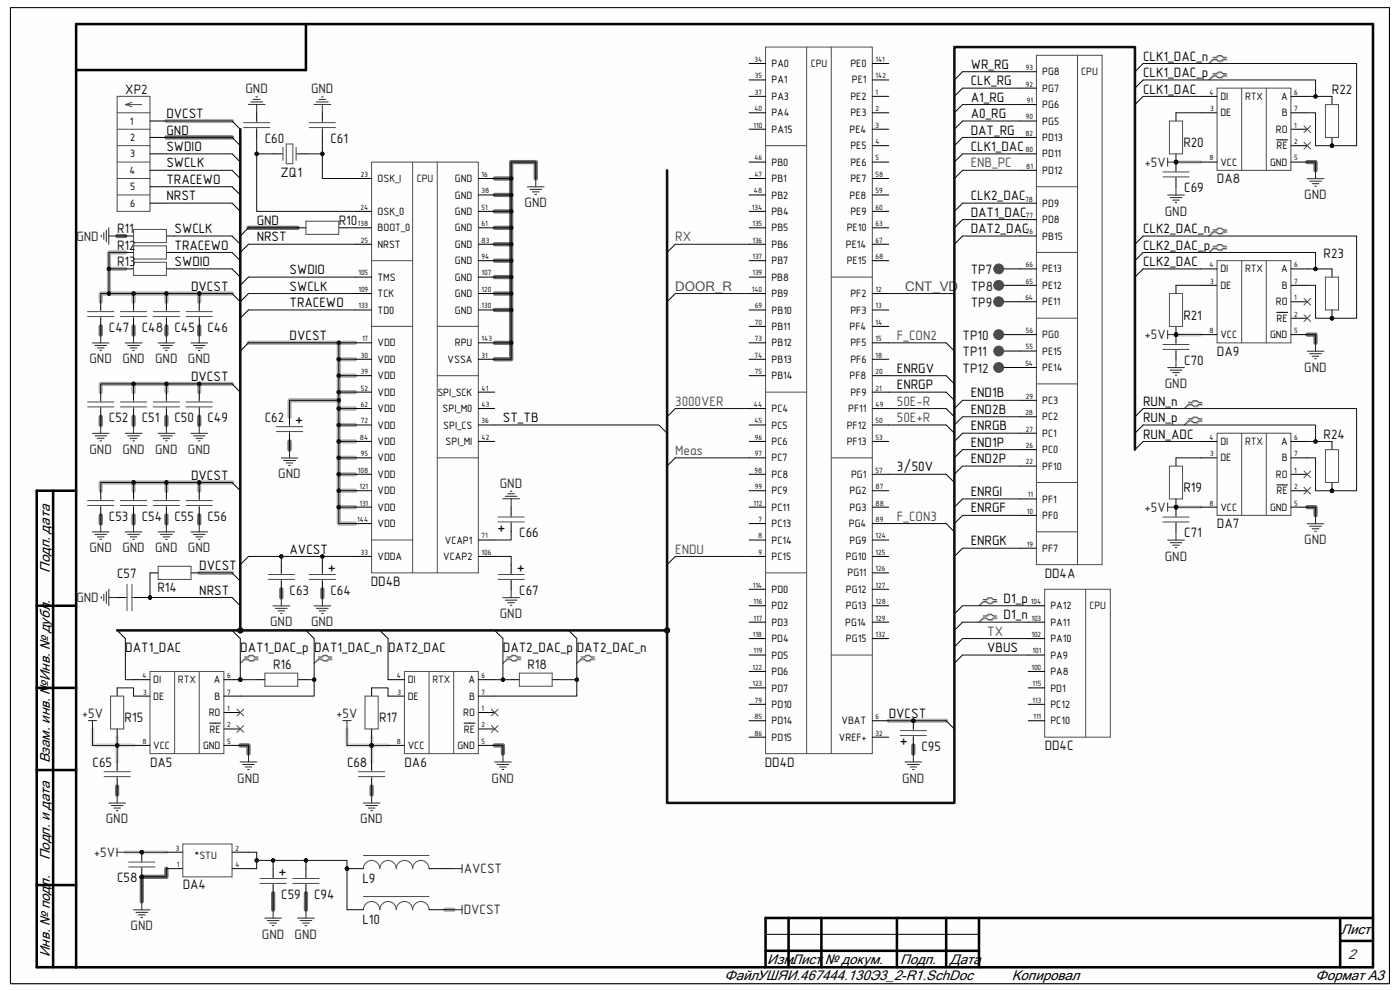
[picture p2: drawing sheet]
<svg xmlns="http://www.w3.org/2000/svg" width="420mm" height="297mm" viewBox="0 0 420 297" stroke-linecap="round" stroke-linejoin="round" font-family="sans-serif">
<defs><g id="words">
<g font-size="5.5" fill="#0e0e0e">
<text x="88.4" y="124.6" transform="rotate(90 88.4 124.6)">+</text>
<text x="151.8" y="159.7" transform="rotate(-90 151.8 159.7)">+</text>
<text x="98.3" y="168.9" transform="rotate(90 98.3 168.9)">+</text>
<text x="154.9" y="168.9" transform="rotate(90 154.9 168.9)">+</text>
<text x="272.4" y="223.7" transform="rotate(-90 272.4 223.7)">+</text>
<text x="83.5" y="260" transform="rotate(90 83.5 260)">+</text>
</g>
<g font-size="4.2">
<text x="14.9" y="171.7" transform="rotate(-90 14.9 171.7)">Подп. дата</text>
<text x="14.9" y="228.8" transform="rotate(-90 14.9 228.8)">Взам. инв. №Инв. № дубл.</text>
<text x="14.9" y="257.9" transform="rotate(-90 14.9 257.9)">Подп. и дата</text>
<text x="402.2" y="280">Лист</text>
<text x="14.9" y="286.9" transform="rotate(-90 14.9 286.9)">Инв. № подл.</text>
<text x="217.3" y="293.8">Файл:УШЯИ.467444.130Э3_2-R1.SchDoc</text>
<text x="230.2" y="288.8">Изм.Лист № докум.</text>
<text x="270" y="288.8">Подп.</text>
<text x="284.8" y="288.8">Дата</text>
<text x="303.5" y="293.8">Копировал</text>
<text x="394.6" y="293.8">Формат А3</text>
</g>
<text font-size="4.2" fill="#2f2f2f" x="404.5" y="287.4">2</text>
<g font-size="4.1">
<text x="291.2" y="20.6">WR_RG</text>
<text x="342.9" y="23.1">CLK1_DAC_p</text>
<text x="342.9" y="18.2">CLK1_DAC_n</text>
<text x="291.2" y="25.6">CLK_RG</text>
<text x="342.9" y="28">CLK1_DAC</text>
<text x="49.9" y="35.4">DVCST</text>
<text x="291.2" y="35.4">A0_RG</text>
<text x="291.2" y="30.5">A1_RG</text>
<text x="49.9" y="40.3">GND</text>
<text x="291.2" y="40.3">DAT_RG</text>
<text x="49.9" y="45.3">SWDIO</text>
<text x="291.2" y="45.3">CLK1_DAC</text>
<text x="49.9" y="50.2">SWCLK</text>
<text x="49.9" y="55.1">TRACEWO</text>
<text x="49.9" y="60">NRST</text>
<text x="291.2" y="64.9">DAT1_DAC</text>
<text x="291.2" y="60">CLK2_DAC</text>
<text x="52.4" y="69.9">SWCLK</text>
<text x="77" y="67.4">GND</text>
<text x="291.2" y="69.9">DAT2_DAC</text>
<text x="342.9" y="69.9">CLK2_DAC_n</text>
<text x="52.4" y="74.8">TRACEWO</text>
<text x="77" y="72.3">NRST</text>
<text x="342.9" y="74.8">CLK2_DAC_p</text>
<text x="52.4" y="79.7">SWDIO</text>
<text x="86.9" y="82.2">SWDIO</text>
<text x="342.9" y="79.7">CLK2_DAC</text>
<text x="57.3" y="87.1">DVCST</text>
<text x="86.9" y="87.1">SWCLK</text>
<text x="86.9" y="92">TRACEWO</text>
<text x="86.9" y="101.9">DVCST</text>
<text x="269.1" y="111.7">ENRGV</text>
<text x="57.3" y="114.2">DVCST</text>
<text x="269.1" y="116.7">ENRGP</text>
<text x="291.2" y="119.1">END1B</text>
<text x="291.2" y="124">END2B</text>
<text x="342.9" y="121.6">RUN_n</text>
<text x="150.9" y="126.5">ST_TB</text>
<text x="291.2" y="129">ENRGB</text>
<text x="342.9" y="131.4">RUN_ADC</text>
<text x="342.9" y="126.5">RUN_p</text>
<text x="291.2" y="133.9">END1P</text>
<text x="57.3" y="143.8">DVCST</text>
<text x="269.1" y="141.3">3/50V</text>
<text x="291.2" y="138.8">END2P</text>
<text x="291.2" y="148.7">ENRGI</text>
<text x="291.2" y="153.6">ENRGF</text>
<text x="86.9" y="165.9">AVCST</text>
<text x="291.2" y="163.4">ENRGK</text>
<text x="59.8" y="170.8">DVCST</text>
<text x="59.8" y="178.2">NRST</text>
<text x="301.1" y="180.7">D1_p</text>
<text x="301.1" y="185.6">D1_n</text>
<text x="37.6" y="195.5">DAT1_DAC</text>
<text x="72.1" y="195.5">DAT1_DAC_p DAT1_DAC_n</text>
<text x="116.4" y="195.5">DAT2_DAC</text>
<text x="150.9" y="195.5">DAT2_DAC_p DAT2_DAC_n</text>
<text x="296.2" y="195.5">VBUS</text>
<text x="266.6" y="215.1">DVCST</text>
</g>
<g font-size="4.1" fill="#0e0e0e">
<text x="37.6" y="28">XP2</text>
<text x="399.6" y="28">R22</text>
<text x="79.5" y="42.8">C60</text>
<text x="99.1" y="42.8">C61</text>
<text x="355" y="44.2">R20</text>
<text x="84.2" y="53">ZQ1</text>
<text x="355.3" y="57.6">C69</text>
<text x="365.1" y="54.9">DA8</text>
<text x="35.1" y="69.9">R11</text>
<text x="101.6" y="67.4">R10</text>
<text x="35.1" y="74.8">R12</text>
<text x="397.1" y="77.3">R23</text>
<text x="35.1" y="79.7">R13</text>
<text x="291.2" y="82.2">TP7</text>
<text x="291.2" y="87.1">TP8</text>
<text x="291.2" y="92">TP9</text>
<text x="355" y="95.9">R21</text>
<text x="32.7" y="99.4">C47</text>
<text x="42.5" y="99.4">C48</text>
<text x="52.4" y="99.4">C45</text>
<text x="62.2" y="99.4">C46</text>
<text x="288.8" y="101.9">TP10</text>
<text x="288.8" y="106.8">TP11</text>
<text x="365.1" y="106.6">DA9</text>
<text x="288.8" y="111.7">TP12</text>
<text x="355.3" y="109.3">C70</text>
<text x="32.7" y="126.5">C52</text>
<text x="42.5" y="126.5">C51</text>
<text x="52.4" y="126.5">C50</text>
<text x="62.2" y="126.5">C49</text>
<text x="79.5" y="126.5">C62</text>
<text x="397.1" y="131.4">R24</text>
<text x="355" y="147.6">R19</text>
<text x="32.7" y="156">C53</text>
<text x="42.5" y="156">C54</text>
<text x="52.4" y="156">C55</text>
<text x="62.2" y="156">C56</text>
<text x="155.8" y="161">C66</text>
<text x="355.3" y="161">C71</text>
<text x="365.1" y="158.4">DA7</text>
<text x="35.1" y="173.3">C57</text>
<text x="313.4" y="173.3">DD4A</text>
<text x="47.2" y="177.5">R14</text>
<text x="86.9" y="178.2">C63</text>
<text x="99.1" y="178.2">C64</text>
<text x="111.2" y="175.6">DD4B</text>
<text x="155.8" y="178.2">C67</text>
<text x="81.9" y="200.4">R16</text>
<text x="158.2" y="200.4">R18</text>
<text x="37.4" y="216.5">R15</text>
<text x="113.7" y="216.5">R17</text>
<text x="276.4" y="225">C95</text>
<text x="313.4" y="224.8">DD4C</text>
<text x="27.8" y="229.9">C65</text>
<text x="45" y="229.7">DA5</text>
<text x="104.1" y="229.9">C68</text>
<text x="121.3" y="229.7">DA6</text>
<text x="229.4" y="229.7">DD4D</text>
<text x="35.1" y="264.4">C58</text>
<text x="54.8" y="266.4">DA4</text>
<text x="84.4" y="269.3">C59</text>
<text x="94.2" y="269.3">C94</text>
<text x="108.8" y="264.7">L9</text>
<text x="108.8" y="277">L10</text>
</g>
<g font-size="4.1" fill="#262626">
<text x="73.6" y="27.9">GND</text>
<text x="93.3" y="27.9">GND</text>
<text x="343.3" y="50">+5V</text>
<text x="391.2" y="59.7">GND</text>
<text x="157.4" y="62.1">GND</text>
<text x="349.4" y="64.6">GND</text>
<text x="22.9" y="72.1">GND</text>
<text x="343.3" y="101.7">+5V</text>
<text x="26.8" y="108.9">GND</text>
<text x="36.7" y="108.9">GND</text>
<text x="46.5" y="108.9">GND</text>
<text x="56.4" y="108.9">GND</text>
<text x="391.2" y="111.4">GND</text>
<text x="349.4" y="116.3">GND</text>
<text x="26.8" y="136">GND</text>
<text x="36.7" y="136">GND</text>
<text x="46.5" y="136">GND</text>
<text x="56.4" y="136">GND</text>
<text x="83.5" y="143.4">GND</text>
<text x="149.9" y="146.1">GND</text>
<text x="343.3" y="153.4">+5V</text>
<text x="26.8" y="165.6">GND</text>
<text x="36.7" y="165.6">GND</text>
<text x="46.5" y="165.6">GND</text>
<text x="56.4" y="165.6">GND</text>
<text x="391.2" y="163.1">GND</text>
<text x="349.4" y="168">GND</text>
<text x="22.9" y="180.5">GND</text>
<text x="149.9" y="185.3">GND</text>
<text x="81" y="187.7">GND</text>
<text x="93.3" y="187.7">GND</text>
<text x="24.5" y="215.1">+5V</text>
<text x="100.8" y="215.1">+5V</text>
<text x="71.2" y="234.5">GND</text>
<text x="147.5" y="234.5">GND</text>
<text x="270.6" y="234.5">GND</text>
<text x="31.7" y="246.8">GND</text>
<text x="108.1" y="246.8">GND</text>
<text x="28.2" y="256.8">+5V</text>
<text x="139.1" y="261.7">AVCST</text>
<text x="139.1" y="274">DVCST</text>
<text x="39.2" y="278.8">GND</text>
<text x="78.6" y="281.3">GND</text>
<text x="88.4" y="281.3">GND</text>
</g>
<g font-size="4.1" fill="#4c4c4c">
<text x="291.2" y="50.2">ENB_PC</text>
<text x="202.6" y="72.3">RX</text>
<text x="269.1" y="101.9">F_CON2</text>
<text x="202.6" y="121.6">3000VER</text>
<text x="269.1" y="121.6">50E-R</text>
<text x="269.1" y="126.5">50E+R</text>
<text x="202.6" y="136.4">Meas</text>
<text x="269.1" y="156">F_CON3</text>
<text x="202.6" y="165.9">ENDU</text>
<text x="296.2" y="190.5">TX</text>
</g>
<g font-size="4" fill="#4c4c4c">
<text x="202.6" y="87.1">DOOR_R</text>
<text x="271.5" y="87.1">CNT_VD</text>
</g>
<g font-size="3.2">
<text x="231.4" y="20.1">PA0</text>
<text x="255.1" y="20.1">PE0</text>
<text x="312.7" y="22.6">PG8</text>
<text x="231.4" y="25">PA1</text>
<text x="231.4" y="30">PA3</text>
<text x="255.1" y="30">PE2</text>
<text x="255.6" y="25">PE1</text>
<text x="312.7" y="27.5">PG7</text>
<text x="366.1" y="30">DI</text>
<text x="384.3" y="30">A</text>
<text x="231.4" y="34.9">PA4</text>
<text x="255.1" y="34.9">PE3</text>
<text x="312.7" y="32.4">PG6</text>
<text x="366.1" y="34.9">DE</text>
<text x="384.5" y="34.9">B</text>
<text x="38.9" y="37.3">1</text>
<text x="231.4" y="39.8">PA15</text>
<text x="254.9" y="39.8">PE4</text>
<text x="312.7" y="37.3">PG5</text>
<text x="382.8" y="39.8">RO</text>
<text x="39" y="42.2">2</text>
<text x="39" y="47.2">3</text>
<text x="255.1" y="44.7">PE5</text>
<text x="312.7" y="47.2">PD11</text>
<text x="312.7" y="42.2">PD13</text>
<text x="383" y="44.7">RE</text>
<text x="38.8" y="52.1">4</text>
<text x="231.4" y="49.7">PB0</text>
<text x="255.1" y="49.7">PE6</text>
<text x="312.7" y="52.1">PD12</text>
<text x="366.1" y="49.7">VCC</text>
<text x="381" y="49.7">GND</text>
<text x="39" y="57">5</text>
<text x="113.2" y="54.6">OSK_I</text>
<text x="136.5" y="54.6">GND</text>
<text x="136.5" y="59.5">GND</text>
<text x="231.4" y="54.6">PB1</text>
<text x="231.4" y="59.5">PB2</text>
<text x="254.9" y="59.5">PE8</text>
<text x="255.1" y="54.6">PE7</text>
<text x="39" y="62">6</text>
<text x="113.2" y="64.4">OSK_0</text>
<text x="136.5" y="64.4">GND</text>
<text x="231.4" y="64.4">PB4</text>
<text x="255.1" y="64.4">PE9</text>
<text x="312.7" y="62">PD9</text>
<text x="113.2" y="69.3">BOOT_0</text>
<text x="136.5" y="69.3">GND</text>
<text x="231.4" y="69.3">PB5</text>
<text x="254" y="69.3">PE10</text>
<text x="312.7" y="71.8">PB15</text>
<text x="312.7" y="66.9">PD8</text>
<text x="113.2" y="74.3">NRST</text>
<text x="136.5" y="74.3">GND</text>
<text x="231.4" y="74.3">PB6</text>
<text x="253.8" y="74.3">PE14</text>
<text x="136.5" y="79.2">GND</text>
<text x="231.4" y="79.2">PB7</text>
<text x="254" y="79.2">PE15</text>
<text x="312.7" y="81.7">PE13</text>
<text x="366.1" y="81.7">DI</text>
<text x="384.3" y="81.7">A</text>
<text x="113.2" y="84.1">TMS</text>
<text x="113.2" y="89.1">TCK</text>
<text x="136.5" y="84.1">GND</text>
<text x="136.5" y="89.1">GND</text>
<text x="231.4" y="84.1">PB8</text>
<text x="231.4" y="89.1">PB9</text>
<text x="255.1" y="89.1">PF2</text>
<text x="312.7" y="86.6">PE12</text>
<text x="366.1" y="86.6">DE</text>
<text x="384.5" y="86.6">B</text>
<text x="113.2" y="94">TD0</text>
<text x="136.5" y="94">GND</text>
<text x="231.4" y="94">PB10</text>
<text x="255.1" y="94">PF3</text>
<text x="312.7" y="91.5">PE11</text>
<text x="382.8" y="91.5">RO</text>
<text x="231.4" y="98.9">PB11</text>
<text x="254.9" y="98.9">PF4</text>
<text x="312.7" y="101.3">PG0</text>
<text x="366.1" y="101.3">VCC</text>
<text x="381" y="101.3">GND</text>
<text x="383" y="96.4">RE</text>
<text x="113.2" y="103.8">VDD</text>
<text x="136.5" y="103.8">RPU</text>
<text x="231.4" y="103.8">PB12</text>
<text x="255.1" y="103.8">PF5</text>
<text x="312.7" y="106.3">PE15</text>
<text x="113.2" y="108.8">VDD</text>
<text x="113.2" y="113.7">VDD</text>
<text x="134.3" y="108.8">VSSA</text>
<text x="231.4" y="108.8">PB13</text>
<text x="231.4" y="113.7">PB14</text>
<text x="254.9" y="113.7">PF8</text>
<text x="255.1" y="108.8">PF6</text>
<text x="312.7" y="111.2">PE14</text>
<text x="113.2" y="118.6">VDD</text>
<text x="131.2" y="118.6">SPI_SCK</text>
<text x="255.1" y="118.6">PF9</text>
<text x="113.2" y="123.5">VDD</text>
<text x="132.8" y="123.5">SPI_M0</text>
<text x="231.4" y="123.5">PC4</text>
<text x="254.5" y="123.5">PF11</text>
<text x="312.7" y="126">PC2</text>
<text x="312.7" y="121.1">PC3</text>
<text x="113.2" y="128.4">VDD</text>
<text x="133" y="128.4">SPI_CS</text>
<text x="231.4" y="128.4">PC5</text>
<text x="254" y="128.4">PF12</text>
<text x="312.7" y="130.9">PC1</text>
<text x="113.2" y="133.4">VDD</text>
<text x="133.6" y="133.4">SPI_MI</text>
<text x="231.4" y="133.4">PC6</text>
<text x="254" y="133.4">PF13</text>
<text x="312.7" y="135.8">PC0</text>
<text x="366.1" y="133.4">DI</text>
<text x="384.3" y="133.4">A</text>
<text x="113.2" y="138.3">VDD</text>
<text x="113.2" y="143.2">VDD</text>
<text x="231.4" y="138.3">PC7</text>
<text x="231.4" y="143.2">PC8</text>
<text x="255.3" y="143.2">PG1</text>
<text x="312.7" y="140.8">PF10</text>
<text x="366.1" y="138.3">DE</text>
<text x="382.8" y="143.2">RO</text>
<text x="384.5" y="138.3">B</text>
<text x="113.2" y="148.2">VDD</text>
<text x="231.4" y="148.2">PC9</text>
<text x="254.9" y="148.2">PG2</text>
<text x="383" y="148.2">RE</text>
<text x="113.2" y="153.1">VDD</text>
<text x="231.4" y="153.1">PC11</text>
<text x="254.9" y="153.1">PG3</text>
<text x="312.7" y="155.5">PF0</text>
<text x="312.7" y="150.6">PF1</text>
<text x="366.1" y="153.1">VCC</text>
<text x="381" y="153.1">GND</text>
<text x="113.2" y="158">VDD</text>
<text x="231.4" y="158">PC13</text>
<text x="254.7" y="158">PG4</text>
<text x="113.2" y="167.9">VDDA</text>
<text x="133" y="167.9">VCAP2</text>
<text x="133.4" y="162.9">VCAP1</text>
<text x="231.4" y="162.9">PC14</text>
<text x="231.4" y="167.9">PC15</text>
<text x="253.8" y="167.9">PG10</text>
<text x="254.9" y="162.9">PG9</text>
<text x="312.7" y="165.4">PF7</text>
<text x="254.3" y="172.8">PG11</text>
<text x="231.4" y="177.7">PD0</text>
<text x="253.8" y="177.7">PG12</text>
<text x="231.4" y="182.6">PD2</text>
<text x="253.8" y="182.6">PG13</text>
<text x="315.1" y="182.6">PA12</text>
<text x="231.4" y="187.5">PD3</text>
<text x="253.6" y="187.5">PG14</text>
<text x="315.1" y="187.5">PA11</text>
<text x="231.4" y="192.5">PD4</text>
<text x="231.4" y="197.4">PD5</text>
<text x="253.8" y="192.5">PG15</text>
<text x="315.1" y="197.4">PA9</text>
<text x="315.1" y="192.5">PA10</text>
<text x="231.4" y="202.3">PD6</text>
<text x="315.1" y="202.3">PA8</text>
<text x="46" y="209.7">DE</text>
<text x="46" y="204.8">DI</text>
<text x="64.2" y="204.8">A</text>
<text x="64.4" y="209.7">B</text>
<text x="122.3" y="209.7">DE</text>
<text x="122.3" y="204.8">DI</text>
<text x="140.5" y="204.8">A</text>
<text x="140.8" y="209.7">B</text>
<text x="231.4" y="207.3">PD7</text>
<text x="315.1" y="207.3">PD1</text>
<text x="62.7" y="214.6">RO</text>
<text x="139" y="214.6">RO</text>
<text x="231.4" y="212.2">PD10</text>
<text x="315.1" y="212.2">PC12</text>
<text x="62.9" y="219.5">RE</text>
<text x="139.2" y="219.5">RE</text>
<text x="231.4" y="217.1">PD14</text>
<text x="231.4" y="222">PD15</text>
<text x="251.6" y="222">VREF+</text>
<text x="252.5" y="217.1">VBAT</text>
<text x="315.1" y="217.1">PC10</text>
<text x="46" y="224.5">VCC</text>
<text x="60.9" y="224.5">GND</text>
<text x="122.3" y="224.5">VCC</text>
<text x="137.2" y="224.5">GND</text>
</g>
<g font-size="3.2" fill="#0e0e0e">
<text x="243.2" y="20.1">CPU</text>
<text x="324.4" y="22.6">CPU</text>
<text x="373.5" y="30">RTX</text>
<text x="125" y="54.6">CPU</text>
<text x="373.5" y="81.7">RTX</text>
<text x="373.5" y="133.4">RTX</text>
<text x="326.8" y="182.6">CPU</text>
<text x="53.4" y="204.8">RTX</text>
<text x="129.7" y="204.8">RTX</text>
<text x="58.4" y="257.5">*STU</text>
</g>
<g font-size="2.3">
<text x="226.4" y="18.5">34</text>
<text x="226.5" y="23.5">35</text>
<text x="262.7" y="18.5">141</text>
<text x="262.7" y="23.5">142</text>
<text x="307.8" y="21">93</text>
<text x="226.5" y="28.4">37</text>
<text x="262.7" y="28.4">1</text>
<text x="307.8" y="26">92</text>
<text x="362.8" y="28.4">4</text>
<text x="388.2" y="28.4">6</text>
<text x="226.4" y="33.3">40</text>
<text x="262.7" y="33.3">2</text>
<text x="307.8" y="35.8">90</text>
<text x="308.1" y="30.9">91</text>
<text x="363" y="33.3">3</text>
<text x="388.2" y="33.3">7</text>
<text x="226" y="38.2">110</text>
<text x="262.7" y="38.2">3</text>
<text x="307.6" y="40.7">82</text>
<text x="388.2" y="38.2">1</text>
<text x="262.7" y="43.2">4</text>
<text x="307.6" y="45.6">80</text>
<text x="388.2" y="43.2">2</text>
<text x="108.3" y="53">23</text>
<text x="144.5" y="53">16</text>
<text x="226.4" y="48.1">46</text>
<text x="226.4" y="53">47</text>
<text x="262.7" y="48.1">5</text>
<text x="262.7" y="53">58</text>
<text x="307.9" y="50.5">81</text>
<text x="362.8" y="48.1">8</text>
<text x="388.2" y="48.1">5</text>
<text x="144.5" y="58">38</text>
<text x="226.2" y="58">48</text>
<text x="262.7" y="58">59</text>
<text x="108.2" y="62.9">24</text>
<text x="144.5" y="62.9">51</text>
<text x="225.6" y="62.9">134</text>
<text x="262.7" y="62.9">60</text>
<text x="307.6" y="60.4">78</text>
<text x="307.8" y="65.3">77</text>
<text x="107.4" y="67.8">138</text>
<text x="144.5" y="67.8">61</text>
<text x="225.7" y="67.8">135</text>
<text x="262.7" y="67.8">63</text>
<text x="307.8" y="70.2">76</text>
<text x="108.3" y="72.7">25</text>
<text x="144.5" y="72.7">83</text>
<text x="144.5" y="77.6">94</text>
<text x="225.7" y="72.7">136</text>
<text x="225.7" y="77.6">137</text>
<text x="262.7" y="72.7">67</text>
<text x="262.7" y="77.6">68</text>
<text x="107.5" y="82.6">105</text>
<text x="144.5" y="82.6">107</text>
<text x="225.7" y="82.6">139</text>
<text x="307.8" y="80.1">66</text>
<text x="362.8" y="80.1">4</text>
<text x="388.2" y="80.1">6</text>
<text x="107.5" y="87.5">109</text>
<text x="144.5" y="87.5">120</text>
<text x="225.6" y="87.5">140</text>
<text x="262.7" y="87.5">12</text>
<text x="307.6" y="90">64</text>
<text x="307.8" y="85">65</text>
<text x="363" y="85">3</text>
<text x="388.2" y="90">1</text>
<text x="388.2" y="85">7</text>
<text x="107.5" y="92.4">133</text>
<text x="144.5" y="92.4">130</text>
<text x="226.5" y="92.4">69</text>
<text x="262.7" y="92.4">13</text>
<text x="388.2" y="94.9">2</text>
<text x="226.5" y="97.3">70</text>
<text x="262.7" y="97.3">14</text>
<text x="307.8" y="99.8">56</text>
<text x="362.8" y="99.8">8</text>
<text x="388.2" y="99.8">5</text>
<text x="108.3" y="107.2">30</text>
<text x="108.6" y="102.3">17</text>
<text x="144.5" y="107.2">31</text>
<text x="144.5" y="102.3">143</text>
<text x="226.4" y="107.2">74</text>
<text x="226.5" y="102.3">73</text>
<text x="262.7" y="102.3">15</text>
<text x="262.7" y="107.2">18</text>
<text x="307.8" y="104.7">55</text>
<text x="108.3" y="112.1">39</text>
<text x="226.5" y="112.1">75</text>
<text x="262.7" y="112.1">20</text>
<text x="307.6" y="109.6">54</text>
<text x="108.3" y="117.1">52</text>
<text x="144.5" y="117.1">41</text>
<text x="262.7" y="117.1">21</text>
<text x="307.8" y="119.5">29</text>
<text x="108.3" y="122">62</text>
<text x="144.5" y="122">43</text>
<text x="226.2" y="122">44</text>
<text x="262.7" y="122">49</text>
<text x="307.6" y="124.4">28</text>
<text x="108" y="131.8">84</text>
<text x="108.3" y="126.9">72</text>
<text x="144.5" y="126.9">36</text>
<text x="144.5" y="131.8">42</text>
<text x="226.4" y="126.9">45</text>
<text x="226.5" y="131.8">96</text>
<text x="262.7" y="126.9">50</text>
<text x="262.7" y="131.8">53</text>
<text x="307.8" y="129.3">27</text>
<text x="362.8" y="131.8">4</text>
<text x="388.2" y="131.8">6</text>
<text x="108.3" y="136.7">95</text>
<text x="226.5" y="136.7">97</text>
<text x="307.8" y="134.3">26</text>
<text x="363" y="136.7">3</text>
<text x="388.2" y="136.7">7</text>
<text x="107.4" y="141.6">108</text>
<text x="226.4" y="141.6">98</text>
<text x="262.7" y="141.6">57</text>
<text x="307.8" y="139.2">22</text>
<text x="388.2" y="141.6">1</text>
<text x="107.8" y="146.6">121</text>
<text x="226.5" y="146.6">99</text>
<text x="262.7" y="146.6">87</text>
<text x="308.4" y="149.1">11</text>
<text x="388.2" y="146.6">2</text>
<text x="107.8" y="151.5">131</text>
<text x="226" y="151.5">112</text>
<text x="262.7" y="151.5">88</text>
<text x="308.1" y="154">10</text>
<text x="362.8" y="151.5">8</text>
<text x="388.2" y="151.5">5</text>
<text x="107.2" y="156.4">144</text>
<text x="144.5" y="161.4">71</text>
<text x="227.4" y="161.4">8</text>
<text x="227.6" y="156.4">7</text>
<text x="262.7" y="156.4">89</text>
<text x="262.7" y="161.4">124</text>
<text x="108.3" y="166.3">33</text>
<text x="144.5" y="166.3">106</text>
<text x="227.6" y="166.3">9</text>
<text x="262.7" y="166.3">125</text>
<text x="308.1" y="163.8">19</text>
<text x="262.7" y="171.2">126</text>
<text x="225.8" y="176.1">114</text>
<text x="262.7" y="176.1">127</text>
<text x="226" y="181.1">116</text>
<text x="226" y="186">117</text>
<text x="262.7" y="181.1">128</text>
<text x="262.7" y="186">129</text>
<text x="309.3" y="181.1">104</text>
<text x="309.4" y="186">103</text>
<text x="225.8" y="190.9">118</text>
<text x="262.7" y="190.9">132</text>
<text x="309.4" y="190.9">102</text>
<text x="226" y="195.8">119</text>
<text x="309.8" y="195.8">101</text>
<text x="42.8" y="203.2">4</text>
<text x="68.2" y="203.2">6</text>
<text x="119.1" y="203.2">4</text>
<text x="144.5" y="203.2">6</text>
<text x="225.7" y="200.7">122</text>
<text x="309.4" y="200.7">100</text>
<text x="42.9" y="208.2">3</text>
<text x="68.2" y="208.2">7</text>
<text x="119.3" y="208.2">3</text>
<text x="144.5" y="208.2">7</text>
<text x="225.7" y="205.7">123</text>
<text x="309.8" y="205.7">115</text>
<text x="68.2" y="213.1">1</text>
<text x="144.5" y="213.1">1</text>
<text x="226.4" y="215.5">85</text>
<text x="226.5" y="210.6">79</text>
<text x="262.7" y="215.5">6</text>
<text x="309.8" y="210.6">113</text>
<text x="310" y="215.5">111</text>
<text x="68.2" y="218">2</text>
<text x="144.5" y="218">2</text>
<text x="226.4" y="220.5">86</text>
<text x="262.7" y="220.5">32</text>
<text x="42.8" y="222.9">8</text>
<text x="68.2" y="222.9">5</text>
<text x="119.1" y="222.9">8</text>
<text x="144.5" y="222.9">5</text>
<text x="52.7" y="254.9">3</text>
<text x="70.6" y="254.9">2</text>
<text x="53.1" y="259.8">1</text>
<text x="70.6" y="259.8">4</text>
</g>
<text font-size=".5" x="13" y="290">ALTIUM GOSTBOM2.0 KEV</text>
</g></defs>
<path d="M3.1 2.3h413.7v292.5h-413.7z" fill-rule="evenodd" fill="#fefefe"/>
<path d="M3.1 2.3h413.7v292.5h-413.7z" fill="none" stroke="#000" stroke-width=".3"/>
<path d="M3.1 2.3h413.7v292.5h-413.7z" fill-rule="evenodd" fill="#fefefe"/>
<g fill="none" stroke="#000" stroke-width=".3">
<path d="M3.1 2.3h413.7v292.5h-413.7zM306 36.3h4.9M306 31.3h4.9M306 26.4h4.9M306 21.5h4.9M106.6 53.5h4.9M143.5 53.5h4.9M143.5 58.4h4.9M306 46.1h4.9M306 51h4.9M306 41.2h4.9M106.6 63.4h4.9"/>
<path d="M106.6 73.2h4.9M106.6 68.3h4.9M143.5 63.4h4.9M143.5 73.2h4.9M143.5 68.3h4.9M143.5 78.1h4.9M306 70.7h4.9M306 65.8h4.9M306 60.9h4.9M106.6 83h4.9M106.6 88h4.9M106.6 92.9h4.9"/>
<path d="M143.5 83h4.9M143.5 88h4.9M143.5 92.9h4.9M306 90.4h4.9M306 85.5h4.9M306 80.6h4.9M106.6 102.7h4.9M106.6 107.7h4.9M106.6 112.6h4.9M106.6 117.5h4.9M143.5 102.7h4.9M143.5 107.7h4.9"/>
<path d="M143.5 117.5h4.9M306 120h4.9M306 110.1h4.9M306 105.2h4.9M306 100.3h4.9M106.6 127.4h4.9M106.6 132.3h4.9M106.6 122.4h4.9M106.6 137.2h4.9M143.5 127.4h4.9M143.5 132.3h4.9M143.5 122.4h4.9"/>
<path d="M306 139.7h4.9M306 134.8h4.9M306 129.8h4.9M306 124.9h4.9M106.6 142.1h4.9M106.6 147.1h4.9M106.6 152h4.9M106.6 156.9h4.9M306 154.5h4.9M306 149.5h4.9M106.6 166.8h4.9M143.5 166.8h4.9"/>
<path d="M143.5 161.8h4.9M306 164.3h4.9M308.5 196.3h4.9M308.5 191.4h4.9M308.5 186.5h4.9M308.5 181.5h4.9M308.5 201.2h4.9M308.5 216h4.9M308.5 211.1h4.9M308.5 206.2h4.9M229.7 280h64"/>
</g>
<g fill="none" stroke="#686868" stroke-width="1.3">
<path d="M49.9 41.2h19.7M148.4 58.4h4.9M148.4 53.5h4.9v54.2h-4.9M153.3 53.5v-4.9h7.4v4.9M392.2 48.6h2.5v2.5M35.1 70.7h2.5M74.5 68.3h14.8M148.4 63.4h4.9M148.4 68.3h4.9M148.4 73.2h4.9M148.4 78.1h4.9M30.2 97.8v2.5"/>
<path d="M40.1 97.8v2.5M49.9 97.8v2.5M59.8 97.8v2.5M148.4 83h4.9M148.4 88h4.9M148.4 92.9h4.9M148.4 102.7h4.9M392.2 100.3h2.5v2.5M30.2 124.9v2.5M40.1 124.9v2.5M49.9 124.9v2.5M59.8 124.9v2.5"/>
<path d="M86.9 132.3v2.5M30.2 154.5v2.4M40.1 154.5v2.4M49.9 154.5v2.4M59.8 154.5v2.4M392.2 152h2.5v2.5M84.4 176.6v2.5M96.7 176.6v2.5M35.1 235.7v2.5M72.1 223.4h2.4v2.5M111.5 235.7v2.5M148.4 223.4h2.5v2.5"/>
<path d="M274 223.4v2.5M49.9 260.3v2.5h-7.4v7.4M81.9 267.7v4.9M91.8 267.7v4.9"/>
</g>
<path d="M352.8 48.6h7.4M352.8 100.3h7.4M352.8 152h7.4M27.8 218.5v4.9h12.3M104.1 218.5v4.9h12.3M35.1 220.9v7.4M111.5 220.9v7.4M37.6 255.4h12.3" fill="none" stroke="#e2e2e2" stroke-width="1.3"/>
<g fill="none" stroke="#aeaeae" stroke-width="1.3">
<path d="M49.9 36.3h19.7M37.6 75.7h-4.9v12.3M30.2 90.4v-2.4h9.9v2.4M32.7 80.6h4.9M40.1 88h19.7v2.4M49.9 88v2.4M59.8 88h9.8M30.2 117.5v-2.4h9.9v2.4M40.1 115.1h19.7v2.4M49.9 115.1v2.4M59.8 115.1h9.8M74.5 102.7h32.1"/>
<path d="M101.6 120h-14.7v4.9M101.6 107.7h5M101.6 112.6h5M101.6 117.5h5M101.6 102.7v54.2h5M101.6 122.4h5M101.6 127.4h5M101.6 132.3h5M101.6 137.2h5M40.1 144.6h19.7v2.5M40.1 144.6h-9.9v2.5M40.1 144.6v2.5"/>
<path d="M49.9 144.6v2.5M59.8 144.6h9.8M101.6 142.1h5M101.6 147.1h5M101.6 152h5M59.8 171.7h9.8M266.6 216h17.2M133.6 272.6h2.5"/>
</g>
<g fill="none" stroke="#000" stroke-width=".76">
<path d="M91.8 7.2v13.8h-69M15.9 147.1v142.8M22.8 147.1h-11.8v142.8h400.9v-282.7h-389.1v282.7M11 181.5h11.8M11 206.2h11.8M11 230.8h11.8M11 265.3h11.8M236.6 275.1v14.8M246.4 275.1v14.8M269.1 275.1v14.8M283.8 275.1v14.8M293.7 275.1v14.8"/>
<path d="M402 275.1v14.8M411.9 275.1h-182.2v14.8M229.7 285h64M402 282h9.9"/>
</g>
<g fill="none" stroke="#4c4c4c" stroke-width=".3">
<path d="M310.9 16.6h19.7v152.6h-19.7zM323.2 16.6v152.6M111.5 48.6h32v123.1h-32zM123.8 48.6v123.1M131.2 48.6v123.1M310.9 56h12.3M111.5 78.1h12.3M310.9 75.7h12.3M111.5 97.8h12.3M131.2 97.8h12.3M310.9 95.4h12.3M131.2 112.6h12.3"/>
<path d="M310.9 115.1h12.3M131.2 137.2h12.3M310.9 144.6h12.3M310.9 159.4h12.3M111.5 161.8h12.3M313.4 176.6h19.7v44.3h-19.7zM325.7 176.6v44.3"/>
</g>
<circle cx="72.1" cy="203.7" r=".5" fill="#0e0e0e"/>
<circle cx="72.1" cy="203.7" r=".5" fill="none" stroke="#0e0e0e" stroke-width=".3"/>
<path d="M40.1 208.6h4.9M40.1 203.7h4.9M62.9 216.7h3.3M67.2 218.5h4.9M67.2 213.6h4.9M67.2 203.7h4.9M67.2 223.4h4.9" fill="none" stroke="#000" stroke-width=".3"/>
<path d="M45 201.2h22.2v24.7h-22.2z" fill="none" stroke="#4c4c4c" stroke-width=".3"/>
<circle cx="72.1" cy="203.7" r=".5" fill="#0e0e0e"/>
<circle cx="72.1" cy="203.7" r=".5" fill="none" stroke="#0e0e0e" stroke-width=".3"/>
<g fill="none" stroke="#000" stroke-width=".3">
<path d="M360.2 33.8h4.9M360.2 28.9h4.9M387.3 33.8h4.9M387.3 38.7h4.9M387.3 28.9h4.9M360.2 48.6h4.9M383 41.9h3.3M387.3 43.7h4.9M387.3 48.6h4.9M35.1 206.2v2.4M35.1 218.5v2.4M67.2 208.6h4.9"/>
<path d="M35.1 228.3v2.5M35.1 233.3v2.4M40.1 223.4h4.9"/>
</g>
<g fill="none" stroke="#4c4c4c" stroke-width=".3">
<path d="M365.1 26.4h22.2v24.7h-22.2zM372.5 26.4v24.7M379.9 26.4v24.7M33.2 208.6h3.9v9.9h-3.9zM52.4 201.2v24.7M59.8 201.2v24.7M71.1 212.6l2 2M71.1 217.5l2 2M73.1 212.6l-2 2M73.1 217.5l-2 2M31.2 232.8h7.9M31.2 231.3h7.9"/>
<path d="M35.1 230.8v.5M35.1 232.8v.5"/>
</g>
<path d="M35.1 238.2v2.5M72 228.4h5M72.8 229.1h3.5M73.5 229.9h2M74.3 230.6h.5M74.5 225.9v2.5M32.6 240.7h5M33.4 241.4h3.5M34.2 242.2h2M34.9 242.9h.5" fill="none" stroke="#262626" stroke-width=".3"/>
<circle cx="352.8" cy="48.6" r=".5" fill="#0e0e0e"/>
<circle cx="352.8" cy="48.6" r=".5" fill="none" stroke="#0e0e0e" stroke-width=".3"/>
<path d="M352.8 48.6v2.5M352.8 53.5v2.5" fill="none" stroke="#000" stroke-width=".3"/>
<circle cx="352.8" cy="48.6" r=".5" fill="#0e0e0e"/>
<circle cx="352.8" cy="48.6" r=".5" fill="none" stroke="#0e0e0e" stroke-width=".3"/>
<path d="M348.8 53h7.9M348.8 51.5h7.9M352.8 51.1v.4M352.8 53v.5" fill="none" stroke="#4c4c4c" stroke-width=".3"/>
<circle cx="352.8" cy="48.6" r=".5" fill="#0e0e0e"/>
<circle cx="352.8" cy="48.6" r=".5" fill="none" stroke="#0e0e0e" stroke-width=".3"/>
<path d="M352.8 46.1v2.5" fill="none" stroke="#000" stroke-width=".3"/>
<circle cx="352.8" cy="48.6" r=".5" fill="#0e0e0e"/>
<circle cx="352.8" cy="48.6" r=".5" fill="none" stroke="#0e0e0e" stroke-width=".3"/>
<path d="M352.8 33.8v2.5M360.2 85.5h4.9M360.2 80.6h4.9M383 93.6h3.3M387.3 85.5h4.9M387.3 95.4h4.9M387.3 90.4h4.9M387.3 80.6h4.9M360.2 100.3h4.9M387.3 100.3h4.9" fill="none" stroke="#000" stroke-width=".3"/>
<path d="M350.8 36.3h4v9.8h-4zM391.2 37.7l2 2M393.2 37.7l-2 2M391.2 42.7l2 2M393.2 42.7l-2 2M365.1 78.1h22.2v24.7h-22.2zM372.5 78.1v24.7M379.9 78.1v24.7" fill="none" stroke="#4c4c4c" stroke-width=".3"/>
<path d="M350.3 58.5h5M351 59.2h3.5M351.8 60h2M352.8 56v2.5M392.2 53.6h5M392.9 54.3h3.5M393.7 55.1h1.9M394.4 55.8h.5M394.7 51.1v2.5M352.6 60.7h.4" fill="none" stroke="#262626" stroke-width=".3"/>
<circle cx="352.8" cy="100.3" r=".5" fill="#0e0e0e"/>
<circle cx="352.8" cy="100.3" r=".5" fill="none" stroke="#0e0e0e" stroke-width=".3"/>
<path d="M352.8 100.3v2.5M352.8 105.2v2.5" fill="none" stroke="#000" stroke-width=".3"/>
<circle cx="352.8" cy="100.3" r=".5" fill="#0e0e0e"/>
<circle cx="352.8" cy="100.3" r=".5" fill="none" stroke="#0e0e0e" stroke-width=".3"/>
<path d="M348.8 104.7h7.9M348.8 103.3h7.9M352.8 102.8v.5M352.8 104.7v.5" fill="none" stroke="#4c4c4c" stroke-width=".3"/>
<circle cx="352.8" cy="100.3" r=".5" fill="#0e0e0e"/>
<circle cx="352.8" cy="100.3" r=".5" fill="none" stroke="#0e0e0e" stroke-width=".3"/>
<path d="M352.8 97.8v2.5" fill="none" stroke="#000" stroke-width=".3"/>
<circle cx="352.8" cy="100.3" r=".5" fill="#0e0e0e"/>
<circle cx="352.8" cy="100.3" r=".5" fill="none" stroke="#0e0e0e" stroke-width=".3"/>
<path d="M37.6 70.7h2.5M37.6 75.7h2.5M49.9 70.7h2.5M49.9 75.7h2.5M37.6 80.6h2.5M49.9 80.6h2.5M352.8 85.5v2.5M45 171.7h2.5M57.3 171.7h2.5M104.1 272.6h4.9M128.7 272.6h4.9" fill="none" stroke="#000" stroke-width=".3"/>
<path d="M40.1 68.8h9.8v3.9h-9.8zM40.1 73.7h9.8v3.9h-9.8zM40.1 78.6h9.8v4h-9.8zM350.8 88h4v9.8h-4zM47.5 169.7h9.8v4h-9.8zM109 268.7h19.7M109 272.6a2.47 2.47 0 0 1 2.5-2.4 2.47 2.47 0 0 1 2.5 2.4 2.46 2.46 0 0 1 2.4-2.4 2.46 2.46 0 0 1 2.5 2.4 2.46 2.46 0 0 1 2.4-2.4 2.46 2.46 0 0 1 2.5 2.4 2.46 2.46 0 0 1 2.5-2.4 2.46 2.46 0 0 1 2.4 2.4" fill="none" stroke="#4c4c4c" stroke-width=".3"/>
<circle cx="42.5" cy="255.4" r=".5" fill="#0e0e0e"/>
<circle cx="42.5" cy="255.4" r=".5" fill="none" stroke="#0e0e0e" stroke-width=".3"/>
<circle cx="42.5" cy="262.8" r=".5" fill="#0e0e0e"/>
<circle cx="42.5" cy="262.8" r=".5" fill="none" stroke="#0e0e0e" stroke-width=".3"/>
<path d="M42.5 255.4v2.5" fill="none" stroke="#000" stroke-width=".3"/>
<circle cx="42.5" cy="255.4" r=".5" fill="#0e0e0e"/>
<circle cx="42.5" cy="255.4" r=".5" fill="none" stroke="#0e0e0e" stroke-width=".3"/>
<path d="M42.5 260.3v2.5" fill="none" stroke="#000" stroke-width=".3"/>
<circle cx="42.5" cy="262.8" r=".5" fill="#0e0e0e"/>
<circle cx="42.5" cy="262.8" r=".5" fill="none" stroke="#0e0e0e" stroke-width=".3"/>
<path d="M38.6 258.4h7.9M38.6 259.8h7.9M42.5 257.9v.5M42.5 259.8v.5M54.8 253h14.8v9.8h-14.8z" fill="none" stroke="#4c4c4c" stroke-width=".3"/>
<path d="M49.9 255.4h4.9M69.6 255.4h4.9M49.9 260.3h4.9M69.6 260.3h4.9" fill="none" stroke="#000" stroke-width=".3"/>
<g fill="none" stroke="#262626" stroke-width=".3">
<path d="M35.1 254.2v2.5M35.1 255.4h2.5M40 272.7h5M40.8 273.4h3.5M41.5 274.2h2M42.3 274.9h.5M42.5 270.2v2.5M79.4 275.2h5M80.2 275.9h3.5M80.9 276.6h2M81.7 277.4h.5M81.9 272.6v2.6"/>
<path d="M89.3 275.2h5M90 275.9h3.5M90.8 276.6h2M91.5 277.4h.5M91.8 272.6v2.6"/>
</g>
<circle cx="104.1" cy="260.3" r=".5" fill="#0e0e0e"/>
<circle cx="104.1" cy="260.3" r=".5" fill="none" stroke="#0e0e0e" stroke-width=".3"/>
<path d="M109 260.3a2.47 2.47 0 0 1 2.5-2.4 2.47 2.47 0 0 1 2.5 2.4 2.46 2.46 0 0 1 2.4-2.4 2.46 2.46 0 0 1 2.5 2.4 2.46 2.46 0 0 1 2.4-2.4 2.46 2.46 0 0 1 2.5 2.4 2.46 2.46 0 0 1 2.5-2.4 2.46 2.46 0 0 1 2.4 2.4" fill="none" stroke="#4c4c4c" stroke-width=".3"/>
<path d="M104.1 260.3h4.9" fill="none" stroke="#000" stroke-width=".3"/>
<circle cx="104.1" cy="260.3" r=".5" fill="#0e0e0e"/>
<circle cx="104.1" cy="260.3" r=".5" fill="none" stroke="#0e0e0e" stroke-width=".3"/>
<g fill="none" stroke="#000" stroke-width=".3">
<path d="M342.9 19l-2.4 2.5M45 36.3h4.9M69.6 36.3l2.5 2.4M288.8 21.5l-2.5 2.5M288.8 26.4l-2.5 2.5M288.8 31.3l-2.5 2.5M288.8 36.3l-2.5 2.4M342.9 28.9l-2.4 2.4M342.9 24l-2.4 2.4M45 46.1h4.9M45 41.2h4.9M45 51h4.9"/>
<path d="M45 56h4.9M69.6 41.2l2.5 2.5M69.6 46.1l2.5 2.5M69.6 51l2.5 2.5M69.6 56l2.5 2.4M81.9 46.1h2.5M89.3 46.1h2.5M288.8 41.2l-2.5 2.5M288.8 46.1l-2.5 2.5M288.8 51l-2.5 2.5M45 60.9h4.9M69.6 60.9l2.5 2.4"/>
<path d="M69.6 70.7l2.5 2.5M69.6 75.7l2.5 2.4M74.5 73.2l-2.4 2.5M74.5 68.3l-2.4 2.4M89.3 68.3h2.5M101.6 68.3h2.5M288.8 60.9l-2.5 2.5M30.2 90.4v2.5M30.2 95.4v2.4M40.1 90.4v2.5M40.1 95.4v2.4M49.9 90.4v2.5"/>
<path d="M49.9 95.4v2.4M59.8 90.4v2.5M59.8 95.4v2.4M69.6 88l2.5 2.4 2.4-2.4M69.6 80.6l2.5 2.4M74.5 83l-2.4 2.5M74.5 92.9l-2.4 2.5M30.2 117.5v2.5M40.1 117.5v2.5M49.9 117.5v2.5M59.8 117.5v2.5M69.6 115.1l2.5 2.4"/>
<path d="M74.5 102.7l-2.4 2.5M30.2 122.4v2.5M40.1 122.4v2.5M49.9 122.4v2.5M59.8 122.4v2.5M86.9 124.9v2.5M86.9 129.8v2.5M360.2 137.2h4.9M360.2 132.3h4.9M387.3 137.2h4.9M387.3 132.3h4.9M30.2 147.1v2.4"/>
<path d="M30.2 152v2.5M40.1 147.1v2.4M40.1 152v2.5M49.9 147.1v2.4M49.9 152v2.5M59.8 147.1v2.4M59.8 152v2.5M69.6 144.6l2.5 2.5M360.2 152h4.9M383 145.3h3.3M387.3 147.1h4.9M387.3 142.2h4.9"/>
<path d="M387.3 152h4.9M35.1 179.1h2.5M40.1 179.1h2.4M69.6 171.7l2.5 2.5M69.6 179.1l2.5 2.4M74.5 166.8l-2.4 2.4M84.4 169.2v2.5M84.4 174.2v2.4M35.1 188.9l2.5 2.5M69.6 188.9l2.5 2.5M91.8 188.9l2.4 2.5M128.7 260.3h4.9"/>
</g>
<g fill="none" stroke="#4c4c4c" stroke-width=".3">
<path d="M35.1 28.9h9.9v34.4h-9.9zM35.1 33.8h9.9M35.1 38.7h9.9M37.6 31.3h4.9M37.6 31.3l2 .7M39.6 30.7l-2 .6M35.1 43.7h9.9M35.1 48.6h9.9M35.1 53.5h9.9M35.1 58.4h9.9M84.4 46.1h.5M84.9 44.1v4"/>
<path d="M85.9 43.2h1.9v5.9h-1.9zM88.8 44.1v4M88.8 46.1h.5M91.8 66.3h9.8v3.9h-9.8zM26.3 94.9h7.9M26.3 93.4h7.9M30.2 92.9v.5M30.2 94.9v.5M36.1 94.9h7.9M36.1 93.4h7.9M40.1 92.9v.5M40.1 94.9v.5"/>
<path d="M46 94.9h7.9M46 93.4h7.9M49.9 92.9v.5M49.9 94.9v.5M55.8 94.9h7.9M55.8 93.4h7.9M59.8 92.9v.5M59.8 94.9v.5M30.2 120v.5M40.1 120v.5M49.9 120v.5M59.8 120v.5"/>
<path d="M26.3 122h7.9M26.3 120.5h7.9M30.2 122v.4M36.1 122h7.9M36.1 120.5h7.9M40.1 122v.4M46 122h7.9M46 120.5h7.9M49.9 122v.4M55.8 122h7.9M55.8 120.5h7.9M59.8 122v.4"/>
<path d="M82.9 127.9h7.9M82.9 129.3h7.9M86.9 127.4v.5M86.9 129.3v.5M365.1 129.8h22.2v24.7h-22.2zM372.5 129.8v24.7M379.9 129.8v24.7M26.3 151.5h7.9M26.3 150h7.9M30.2 149.5v.5M30.2 151.5v.5M36.1 151.5h7.9"/>
<path d="M36.1 150h7.9M40.1 149.5v.5M40.1 151.5v.5M46 151.5h7.9M46 150h7.9M49.9 149.5v.5M49.9 151.5v.5M55.8 151.5h7.9M55.8 150h7.9M59.8 149.5v.5M59.8 151.5v.5M37.6 179.1h.5"/>
<path d="M38.1 175.1v7.9M39.6 175.1v7.9M39.6 179.1h.5M80.5 173.7h7.8M80.5 172.2h7.8M84.4 171.7v.5M84.4 173.7v.5M109 256.4h19.7"/>
</g>
<g fill="none" stroke="#262626" stroke-width=".3">
<path d="M74.5 31.3h5M75.3 30.5h3.5M76 29.8h2M76.8 29h.5M77 31.3v2.5M94.2 31.3h5M95 30.5h3.5M95.7 29.8h2M96.5 29.1h.5M96.7 31.3v2.5M158.2 56h5M159 56.8h3.5"/>
<path d="M159.7 57.5h2M160.5 58.3h.5M160.7 53.5v2.5M30.4 70.5v.5M31.1 69.7v2M31.9 69v3.5M32.6 68.2v5M32.6 70.7h2.5M27.7 102.8h5M28.5 103.5h3.5M29.2 104.3h2M30 105h.5"/>
<path d="M30.2 100.3v2.5M37.6 102.8h5M38.3 103.5h3.5M39.1 104.3h2M39.8 105h.5M40.1 100.3v2.5M47.4 102.8h5M48.2 103.5h3.5M48.9 104.3h2M49.7 105h.5M49.9 100.3v2.5M57.3 102.8h5"/>
<path d="M58 103.5h3.5M58.8 104.3h2M59.5 105h.5M59.8 100.3v2.5M27.7 129.9h5M28.5 130.6h3.5M29.2 131.4h2M30 132.1h.5M30.2 127.4v2.5M37.6 129.9h5M38.3 130.6h3.5M39.1 131.4h2"/>
<path d="M39.8 132.1h.5M40.1 127.4v2.5M47.4 129.9h5M48.2 130.6h3.5M48.9 131.4h2M49.7 132.1h.5M49.9 127.4v2.5M57.3 129.9h5M58 130.6h3.5M58.8 131.4h2M59.5 132.1h.5M59.8 127.4v2.5"/>
<path d="M84.4 137.3h5M85.1 138h3.5M85.9 138.8h2M86.6 139.5h.5M86.9 134.8v2.5M27.7 159.4h5M30.2 156.9v2.5M37.6 159.4h5M40.1 156.9v2.5M47.4 159.4h5M49.9 156.9v2.5M57.3 159.4h5"/>
<path d="M59.8 156.9v2.5M150.8 149.5h5M151.6 148.7h3.5M152.3 148h2M153.1 147.2h.5M153.3 149.5v2.5M28.5 160.2h3.5M29.2 160.9h2M30 161.7h.5M30.4 178.8v.5M31.1 178.1v2M31.9 177.3v3.5"/>
<path d="M32.6 179.1h2.5M32.6 176.6v5M38.3 160.2h3.5M39.1 160.9h2M39.8 161.7h.5M48.2 160.2h3.5M48.9 160.9h2M49.7 161.7h.5M58 160.2h3.5M58.8 160.9h2M59.5 161.7h.5M84.4 179.1v2.5"/>
<path d="M96.7 179.1v2.5M150.8 179.1h5M151.6 179.9h3.5M153.3 176.6v2.5M81.9 181.6h5M82.6 182.3h3.5M83.4 183.1h2M84.1 183.8h.5M94.2 181.6h5M95 182.3h3.5M95.7 183.1h2M96.5 183.8h.5"/>
<path d="M152.3 180.6h2M153.1 181.4h.5M26.5 216h2.5M27.8 216v2.5M138.6 259.1v2.5M136.1 260.3h2.5M136.1 272.6h2.5M138.6 271.4v2.5"/>
</g>
<circle cx="352.8" cy="152" r=".5" fill="#0e0e0e"/>
<circle cx="352.8" cy="152" r=".5" fill="none" stroke="#0e0e0e" stroke-width=".3"/>
<path d="M352.8 152v2.5M352.8 156.9v2.5" fill="none" stroke="#000" stroke-width=".3"/>
<circle cx="352.8" cy="152" r=".5" fill="#0e0e0e"/>
<circle cx="352.8" cy="152" r=".5" fill="none" stroke="#0e0e0e" stroke-width=".3"/>
<path d="M348.8 156.4h7.9M348.8 155h7.9M352.8 154.5v.5M352.8 156.4v.5" fill="none" stroke="#4c4c4c" stroke-width=".3"/>
<circle cx="352.8" cy="152" r=".5" fill="#0e0e0e"/>
<circle cx="352.8" cy="152" r=".5" fill="none" stroke="#0e0e0e" stroke-width=".3"/>
<path d="M352.8 149.5v2.5" fill="none" stroke="#000" stroke-width=".3"/>
<circle cx="352.8" cy="152" r=".5" fill="#0e0e0e"/>
<circle cx="352.8" cy="152" r=".5" fill="none" stroke="#0e0e0e" stroke-width=".3"/>
<g fill="none" stroke="#000" stroke-width=".3">
<path d="M224.7 19h5M261.7 19h4.9M224.7 28.9h5M224.7 33.8h5M224.7 38.7h5M224.7 24h5M261.7 28.9h4.9M261.7 33.8h4.9M261.7 38.7h4.9M261.7 24h4.9M224.7 48.6h5M224.7 53.5h5"/>
<path d="M224.7 58.4h5M261.7 43.7h4.9M261.7 48.6h4.9M261.7 53.5h4.9M261.7 58.4h4.9M224.7 63.4h5M224.7 68.3h5M224.7 73.2h5M224.7 78.1h5M261.7 63.4h4.9M261.7 68.3h4.9M261.7 73.2h4.9"/>
<path d="M261.7 78.1h4.9M288.8 65.8l-2.5 2.5M288.8 70.7l-2.5 2.5M224.7 88h5M224.7 92.9h5M224.7 97.8h5M224.7 83h5M261.7 88h4.9M261.7 92.9h4.9M261.7 97.8h4.9M301.1 80.6h4.9M224.7 102.8h5"/>
<path d="M224.7 107.7h5M224.7 112.6h5M261.7 102.8h4.9M261.7 107.7h4.9M261.7 112.6h4.9M261.7 117.5h4.9M288.8 120l-2.5 2.4M224.7 122.4h5M224.7 127.4h5M224.7 132.3h5M224.7 137.2h5M261.7 122.4h4.9"/>
<path d="M261.7 127.4h4.9M261.7 132.3h4.9M288.8 124.9l-2.5 2.5M288.8 129.8l-2.5 2.5M288.8 139.7l-2.5 2.4M288.8 134.8l-2.5 2.4M352.8 137.2v2.5M224.7 156.9h5M224.7 142.1h5M224.7 147.1h5M224.7 152h5M261.7 156.9h4.9"/>
<path d="M261.7 142.1h4.9M261.7 147.1h4.9M261.7 152h4.9M288.8 154.5l-2.5 2.4M288.8 149.5l-2.5 2.5M224.7 161.9h5M224.7 166.8h5M224.7 176.6h5M261.7 161.9h4.9M261.7 166.8h4.9M261.7 176.6h4.9M261.7 171.7h4.9"/>
<path d="M288.8 164.3l-2.5 2.5M113.9 188.9l2.5 2.5M148.4 188.9l2.5 2.5M170.6 188.9l2.4 2.5M224.7 181.5h5M224.7 186.5h5M224.7 191.4h5M224.7 196.3h5M261.7 181.5h4.9M261.7 186.5h4.9M261.7 191.4h4.9M288.8 181.5l-2.5 2.5"/>
<path d="M288.8 186.5l-2.5 2.4M288.8 191.4l-2.5 2.5M288.8 196.3l-2.5 2.5M111.5 206.2v2.4M111.5 218.5v2.4M116.4 208.6h4.9M116.4 203.7h4.9M139.2 216.7h3.3M143.5 208.6h4.9M143.5 218.5h4.9M143.5 213.6h4.9M143.5 203.7h4.9"/>
<path d="M224.7 216h5M224.7 211.1h5M224.7 201.2h5M224.7 206.2h5M261.7 216h4.9M111.5 228.3v2.5M111.5 233.3v2.4M116.4 223.4h4.9M143.5 223.4h4.9M224.7 220.9h5M261.7 220.9h4.9"/>
</g>
<g fill="none" stroke="#4c4c4c" stroke-width=".3">
<path d="M229.7 14.1h32v211.8h-32zM242 14.1v211.8M249.4 14.1v211.8M229.7 43.7h12.3M249.4 83h12.3M229.7 117.5h12.3M249.4 137.2h12.3M350.8 139.7h4v9.8h-4zM229.7 171.7h12.3M249.4 196.3h12.3M109.5 208.6h4v9.9h-4zM121.3 201.2h22.2v24.7h-22.2z"/>
<path d="M128.7 201.2v24.7M136.1 201.2v24.7M147.4 212.6l2 2M147.4 217.5l2 2M149.4 212.6l-2 2M149.4 217.5l-2 2M107.5 232.8h7.9M107.5 231.3h7.9M111.5 230.8v.5M111.5 232.8v.5"/>
</g>
<path d="M102.8 216h2.5M104.1 216v2.5M111.5 238.2v2.5M148.4 228.4h5M149.1 229.1h3.5M149.9 229.9h2M150.6 230.6h.5M150.9 225.9v2.5M109 240.7h5M109.7 241.4h3.5M110.5 242.2h2M111.2 242.9h.5" fill="none" stroke="#262626" stroke-width=".3"/>
<circle cx="299.6" cy="80.6" r="1.48" fill="#4c4c4c"/>
<circle cx="299.6" cy="80.6" r="1.48" fill="none" stroke="#4c4c4c" stroke-width=".3"/>
<path d="M301.1 90.4h4.9" fill="none" stroke="#000" stroke-width=".3"/>
<circle cx="299.6" cy="90.4" r="1.48" fill="#4c4c4c"/>
<circle cx="299.6" cy="90.4" r="1.48" fill="none" stroke="#4c4c4c" stroke-width=".3"/>
<path d="M301.1 85.5h4.9" fill="none" stroke="#000" stroke-width=".3"/>
<circle cx="299.6" cy="85.5" r="1.48" fill="#4c4c4c"/>
<circle cx="299.6" cy="85.5" r="1.48" fill="none" stroke="#4c4c4c" stroke-width=".3"/>
<path d="M301.1 100.3h4.9" fill="none" stroke="#000" stroke-width=".3"/>
<circle cx="299.6" cy="100.3" r="1.48" fill="#4c4c4c"/>
<circle cx="299.6" cy="100.3" r="1.48" fill="none" stroke="#4c4c4c" stroke-width=".3"/>
<path d="M301.1 110.1h4.9" fill="none" stroke="#000" stroke-width=".3"/>
<circle cx="299.6" cy="110.1" r="1.48" fill="#4c4c4c"/>
<circle cx="299.6" cy="110.1" r="1.48" fill="none" stroke="#4c4c4c" stroke-width=".3"/>
<path d="M301.1 105.2h4.9" fill="none" stroke="#000" stroke-width=".3"/>
<circle cx="299.6" cy="105.2" r="1.48" fill="#4c4c4c"/>
<g fill="none" stroke="#4c4c4c" stroke-width=".3">
<path d="M73.1 38.2h7.8M73.1 36.8h7.8M77 36.3v.5M77 38.2v.5M92.8 38.2h7.8M92.8 36.8h7.8M96.7 36.3v.5M96.7 38.2v.5M149.4 156.4h7.9M149.4 155h7.9M153.3 154.5v.5M153.3 156.4v.5"/>
<path d="M92.8 172.2h7.8M92.8 173.7h7.8M96.7 171.7v.5M96.7 173.7v.5M149.4 172.2h7.9M149.4 173.7h7.9M153.3 171.7v.5M153.3 173.7v.5M79.5 201.7h9.8v4h-9.8zM155.8 201.7h9.9v4h-9.9zM78 263.3h7.9M78 264.8h7.9"/>
<path d="M81.9 262.8v.5M81.9 264.8v.5"/>
<circle cx="299.6" cy="105.2" r="1.48"/>
</g>
<g fill="none" stroke="#000" stroke-width=".3">
<path d="M77 33.8v2.5M77 38.7v2.5M96.7 33.8v2.5M96.7 38.7v2.5M153.3 152v2.5M153.3 156.9v2.5M96.7 169.2v2.5M96.7 174.2v2.4M153.3 169.2v2.5M153.3 174.2v2.4M77 203.7h2.5M89.3 203.7h2.5"/>
<path d="M153.3 203.7h2.5M165.7 203.7h2.4M81.9 260.3v2.5M81.9 265.3v2.4"/>
</g>
<circle cx="399.6" cy="43.7" r=".5" fill="#0e0e0e"/>
<circle cx="399.6" cy="43.7" r=".5" fill="none" stroke="#0e0e0e" stroke-width=".3"/>
<path d="M399.6 41.2v2.5" fill="none" stroke="#000" stroke-width=".3"/>
<circle cx="399.6" cy="43.7" r=".5" fill="#0e0e0e"/>
<circle cx="399.6" cy="43.7" r=".5" fill="none" stroke="#0e0e0e" stroke-width=".3"/>
<path d="M399.6 28.9v2.4" fill="none" stroke="#000" stroke-width=".3"/>
<path d="M397.6 31.3h4v9.9h-4z" fill="none" stroke="#4c4c4c" stroke-width=".3"/>
<circle cx="399.6" cy="95.4" r=".5" fill="#0e0e0e"/>
<circle cx="399.6" cy="95.4" r=".5" fill="none" stroke="#0e0e0e" stroke-width=".3"/>
<path d="M399.6 92.9v2.5" fill="none" stroke="#000" stroke-width=".3"/>
<circle cx="399.6" cy="95.4" r=".5" fill="#0e0e0e"/>
<circle cx="399.6" cy="95.4" r=".5" fill="none" stroke="#0e0e0e" stroke-width=".3"/>
<path d="M399.6 80.6v2.5" fill="none" stroke="#000" stroke-width=".3"/>
<path d="M397.6 83.1h4v9.8h-4z" fill="none" stroke="#4c4c4c" stroke-width=".3"/>
<circle cx="399.6" cy="147.1" r=".5" fill="#0e0e0e"/>
<circle cx="399.6" cy="147.1" r=".5" fill="none" stroke="#0e0e0e" stroke-width=".3"/>
<path d="M399.6 144.6v2.5" fill="none" stroke="#000" stroke-width=".3"/>
<circle cx="399.6" cy="147.1" r=".5" fill="#0e0e0e"/>
<circle cx="399.6" cy="147.1" r=".5" fill="none" stroke="#0e0e0e" stroke-width=".3"/>
<path d="M202.6 73.2l-2.5 2.5M342.9 70.7l-2.4 2.5M342.9 75.7l-2.4 2.4M342.9 80.6l-2.4 2.4M342.9 132.3l-2.4 2.5M342.9 122.4l-2.4 2.5M342.9 127.4l-2.4 2.4M399.6 132.3v2.5" fill="none" stroke="#000" stroke-width=".3"/>
<path d="M391.2 89.5l2 1.9M391.2 94.4l2 2M393.2 89.5l-2 1.9M393.2 94.4l-2 2M397.6 134.8h4v9.8h-4zM391.2 141.2l2 2M391.2 146.1l2 2M393.2 141.2l-2 2M393.2 146.1l-2 2" fill="none" stroke="#4c4c4c" stroke-width=".3"/>
<g fill="none" stroke="#262626" stroke-width=".3">
<path d="M350.3 99v2.5M350.3 110.2h5M350.3 100.3h2.5M351 110.9h3.5M351.8 111.7h2M352.6 112.4h.4M352.8 107.7v2.5M392.2 105.3h5M392.9 106h3.5M393.7 106.8h1.9M394.4 107.5h.5M394.7 102.8v2.5"/>
<path d="M352.8 159.4v2.5M392.2 157h5M392.9 157.7h3.5M393.7 158.5h1.9M394.4 159.2h.5M394.7 154.5v2.5M350.3 161.9h5M351 162.6h3.5M351.8 163.4h2M352.6 164.1h.4"/>
</g>
<circle cx="352.8" cy="100.3" r=".5" fill="#0e0e0e"/>
<circle cx="352.8" cy="100.3" r=".5" fill="none" stroke="#0e0e0e" stroke-width=".3"/>
<path d="M350.3 47.3v2.5M350.3 48.6h2.5" fill="none" stroke="#262626" stroke-width=".3"/>
<circle cx="352.8" cy="48.6" r=".5" fill="#0e0e0e"/>
<circle cx="352.8" cy="48.6" r=".5" fill="none" stroke="#0e0e0e" stroke-width=".3"/>
<path d="M350.3 150.7v2.5M350.3 152h2.5" fill="none" stroke="#262626" stroke-width=".3"/>
<circle cx="352.8" cy="152" r=".5" fill="#0e0e0e"/>
<circle cx="352.8" cy="152" r=".5" fill="none" stroke="#0e0e0e" stroke-width=".3"/>
<path d="M283.8 117.5l2.5 2.5M283.8 112.6l2.5 2.5M202.6 122.4l-2.5 2.5M283.8 122.4l2.5 2.5M283.8 127.4l2.5 2.4M283.8 156.9l2.5 2.5M283.8 142.1l2.5 2.5M283.8 216l2.5 2.5M91.8 260.3v2.5M91.8 265.3v2.4" fill="none" stroke="#000" stroke-width=".3"/>
<path d="M87.8 264.8h7.9M87.8 263.3h7.9M91.8 262.8v.5M91.8 264.8v.5" fill="none" stroke="#4c4c4c" stroke-width=".3"/>
<circle cx="274" cy="216" r=".5" fill="#0e0e0e"/>
<circle cx="274" cy="216" r=".5" fill="none" stroke="#0e0e0e" stroke-width=".3"/>
<path d="M274 216v2.5M274 220.9v2.5" fill="none" stroke="#000" stroke-width=".3"/>
<circle cx="274" cy="216" r=".5" fill="#0e0e0e"/>
<g fill="none" stroke="#0e0e0e" stroke-width=".3">
<path d="M198.2 127.9l1.9 1.9M35.1 220.9v7.4M35.1 235.7v2.5"/>
<circle cx="274" cy="216" r=".5"/>
</g>
<g fill="none" stroke="#4c4c4c" stroke-width=".3">
<path d="M363.9 17.2h1l.5-.5h1l.5 .5h1M367.9 17.8h-1l-.5 .5h-1l-.5-.5h-1l-1.3 1.2M363.9 22.1h1l.5-.5h1l.5 .5h1M367.9 22.7h-1l-.5 .5h-1l-.5-.5h-1l-1.3 1.3M363.9 68.9h1l.5-.5h1l.5 .5h1M363.9 73.8h1l.5-.5h1l.5 .5h1M367.9 69.5h-1l-.5 .5h-1l-.5-.5h-1l-1.3 1.2M367.9 74.4h-1l-.5 .5h-1l-.5-.5h-1l-1.3 1.3M356.5 120.6h1l.5-.5h1l.5 .5h1M356.5 125.5h1l.5-.5h1l.5 .5h1M360.5 121.2h-1l-.5 .5h-1l-.5-.5h-1l-1.2 1.2M360.5 126.1h-1l-.5 .5h-1l-.5-.5h-1l-1.2 1.3"/>
<path d="M294.9 179.7h1l.5-.5h1l.5 .5h1M73.3 196.9h1l.5-.5h1l.5 .5h1M77.3 197.5h-1l-.5 .5h-1l-.5-.5h-1l-1.2 1.3M95.5 196.9h1l.5-.5h1l.5 .5h1M99.5 197.5h-1l-.5 .5h-1l-.5-.5h-1l-1.3 1.3M152.1 196.9h1l.5-.5h1l.5 .5h1M156.1 197.5h-1l-.5 .5h-1l-.5-.5h-1l-1.2 1.3M174.3 196.9h1l.5-.5h1l.5 .5h1M178.3 197.5h-1l-.5 .5h-1l-.5-.5h-1l-1.3 1.3M294.9 184.6h1l.5-.5h1l.5 .5h1M298.9 180.3h-1l-.5 .5h-1l-.5-.5h-1l-1.2 1.2M298.9 185.2h-1l-.5 .5h-1l-.5-.5h-1l-1.2 1.3"/>
<path d="M270.1 219h7.8M274 218.5v.5M270.1 220.5h7.8M274 220.5v.4"/>
</g>
<path d="M271.5 228.4h5M272.2 229.1h3.5M273 229.9h2M273.7 230.6h.5M274 225.9v2.5" fill="none" stroke="#262626" stroke-width=".3"/>
<g fill="none" stroke="#b0b0b0" stroke-width=".3">
<path d="M364.2 17.4h.9l.6-.5h.9l.5 .5h1.1M368.2 18h-1.1l-.5 .5h-.9l-.6-.5h-.9l-1.6 1M364.2 22.3h.9l.6-.5h.9l.5 .5h1.1M368.2 23h-1.1l-.5 .5h-.9l-.6-.5h-.9l-1.6 1M364.2 69.1h.9l.6-.5h.9l.5 .5h1.1M364.2 74h.9l.6-.5h.9l.5 .5h1.1M368.2 69.7h-1.1l-.5 .6h-.9l-.6-.6h-.9l-1.6 1M368.2 74.7h-1.1l-.5 .5h-.9l-.6-.5h-.9l-1.6 1M356.8 120.8h1l.5-.5h1l.4 .5h1.1M356.8 125.8h1l.5-.6h1l.4 .6h1.1M360.8 121.5h-1.1l-.4 .5h-1l-.5-.5h-1l-1.5 .9M360.8 126.4h-1.1l-.4 .5h-1l-.5-.5h-1l-1.5 1"/>
<path d="M295.2 179.9h1l.5-.5h1l.5 .5h1M73.6 197.2h1l.5-.6h1l.5 .6h1M77.6 197.8h-1l-.5 .5h-1l-.5-.5h-1l-1.5 1M95.7 197.2h1l.6-.6h.9l.5 .6h1M99.7 197.8h-1l-.5 .5h-.9l-.6-.5h-1l-1.5 1M152.4 197.2h1l.5-.6h1l.5 .6h1M156.4 197.8h-1l-.5 .5h-1l-.5-.5h-1l-1.5 1M174.5 197.2h1l.5-.6h1l.5 .6h1M178.5 197.8h-1l-.5 .5h-1l-.5-.5h-1l-1.5 1M295.2 184.8h1l.5-.5h1l.5 .5h1M299.2 180.5h-1l-.5 .5h-1l-.5-.5h-1l-1.5 1M299.2 185.5h-1l-.5 .5h-1l-.5-.5h-1l-1.5 1"/>
</g>
<path d="M202.6 88l-2.5 2.4M283.8 102.8l2.5 2.4M202.6 137.2l-2.5 2.5M202.6 166.8l-2.5 2.4" fill="none" stroke="#000" stroke-width=".3"/>
<circle cx="35.2" cy="223.4" r=".5" fill="#0e0e0e"/>
<g fill="none" stroke="#0e0e0e" stroke-width=".3">
<path d="M352.8 48.6h7.4M35.1 206.2h5v2.4M72.1 223.4h2.4v2.5"/>
<circle cx="35.2" cy="223.4" r=".5"/>
</g>
<circle cx="352.8" cy="48.6" r=".5" fill="#0e0e0e"/>
<g fill="none" stroke="#0e0e0e" stroke-width=".3">
<path d="M392.2 48.6h2.5v2.5M37.6 255.4h12.3"/>
<circle cx="352.8" cy="48.6" r=".5"/>
</g>
<circle cx="42.5" cy="255.4" r=".5" fill="#0e0e0e"/>
<g fill="none" stroke="#0e0e0e" stroke-width=".3">
<path d="M49.9 260.3v2.5h-7.4"/>
<circle cx="42.5" cy="255.4" r=".5"/>
</g>
<circle cx="42.5" cy="262.8" r=".5" fill="#0e0e0e"/>
<g fill="none" stroke="#0e0e0e" stroke-width=".3">
<path d="M91.8 257.9v2.4"/>
<circle cx="42.5" cy="262.8" r=".5"/>
</g>
<circle cx="91.8" cy="257.9" r=".5" fill="#0e0e0e"/>
<g fill="none" stroke="#0e0e0e" stroke-width=".3">
<path d="M74.5 255.4h2.5v4.9h-2.5"/>
<circle cx="91.8" cy="257.9" r=".5"/>
</g>
<circle cx="77" cy="257.9" r=".5" fill="#0e0e0e"/>
<g fill="none" stroke="#0e0e0e" stroke-width=".3">
<path d="M77 257.9h4.9"/>
<circle cx="77" cy="257.9" r=".5"/>
</g>
<circle cx="77" cy="257.9" r=".5" fill="#0e0e0e"/>
<circle cx="77" cy="257.9" r=".5" fill="none" stroke="#0e0e0e" stroke-width=".3"/>
<circle cx="81.9" cy="257.9" r=".5" fill="#0e0e0e"/>
<g fill="none" stroke="#0e0e0e" stroke-width=".3">
<path d="M42.5 262.8v7.4M81.9 267.7v4.9M91.8 267.7v4.9"/>
<circle cx="81.9" cy="257.9" r=".5"/>
</g>
<circle cx="42.5" cy="262.8" r=".5" fill="#0e0e0e"/>
<g fill="none" stroke="#0e0e0e" stroke-width=".3">
<path d="M27.8 218.5v4.9h7.3M133.6 260.3h2.5M133.6 272.6h2.5"/>
<circle cx="42.5" cy="262.8" r=".5"/>
</g>
<circle cx="35.2" cy="223.4" r=".5" fill="#0e0e0e"/>
<g fill="none" stroke="#0e0e0e" stroke-width=".3">
<path d="M77 41.2v4.9h4.9"/>
<circle cx="35.2" cy="223.4" r=".5"/>
</g>
<circle cx="77" cy="46.1" r=".5" fill="#0e0e0e"/>
<g fill="none" stroke="#0e0e0e" stroke-width=".3">
<path d="M96.7 41.2v4.9h-4.9"/>
<circle cx="77" cy="46.1" r=".5"/>
</g>
<circle cx="96.7" cy="46.1" r=".5" fill="#0e0e0e"/>
<g fill="none" stroke="#0e0e0e" stroke-width=".3">
<path d="M96.7 46.1v7.4h9.9"/>
<circle cx="96.7" cy="46.1" r=".5"/>
</g>
<circle cx="96.7" cy="46.1" r=".5" fill="#0e0e0e"/>
<g fill="none" stroke="#0e0e0e" stroke-width=".3">
<path d="M77 46.1v17.3h29.6"/>
<circle cx="96.7" cy="46.1" r=".5"/>
</g>
<circle cx="77" cy="46.1" r=".5" fill="#0e0e0e"/>
<g fill="none" stroke="#0e0e0e" stroke-width=".3">
<path d="M74.5 73.2h32.1M74.5 83h32.1M74.5 88h32.1M74.5 92.9h32.1M74.5 102.7h32.1"/>
<circle cx="77" cy="46.1" r=".5"/>
</g>
<circle cx="101.6" cy="102.7" r=".5" fill="#0e0e0e"/>
<g fill="none" stroke="#0e0e0e" stroke-width=".3">
<path d="M74.5 166.8h32.1"/>
<circle cx="101.6" cy="102.7" r=".5"/>
</g>
<circle cx="96.7" cy="166.8" r=".5" fill="#0e0e0e"/>
<circle cx="96.7" cy="166.8" r=".5" fill="none" stroke="#0e0e0e" stroke-width=".3"/>
<circle cx="84.4" cy="166.8" r=".5" fill="#0e0e0e"/>
<g fill="none" stroke="#0e0e0e" stroke-width=".3">
<path d="M101.6 107.7h5"/>
<circle cx="84.4" cy="166.8" r=".5"/>
</g>
<circle cx="101.6" cy="107.7" r=".5" fill="#0e0e0e"/>
<g fill="none" stroke="#0e0e0e" stroke-width=".3">
<path d="M101.6 112.6h5"/>
<circle cx="101.6" cy="107.7" r=".5"/>
</g>
<circle cx="101.6" cy="112.6" r=".5" fill="#0e0e0e"/>
<g fill="none" stroke="#0e0e0e" stroke-width=".3">
<path d="M101.6 117.5h5"/>
<circle cx="101.6" cy="112.6" r=".5"/>
</g>
<circle cx="101.6" cy="117.5" r=".5" fill="#0e0e0e"/>
<g fill="none" stroke="#0e0e0e" stroke-width=".3">
<path d="M101.6 122.4h5"/>
<circle cx="101.6" cy="117.5" r=".5"/>
</g>
<circle cx="101.6" cy="122.4" r=".5" fill="#0e0e0e"/>
<g fill="none" stroke="#0e0e0e" stroke-width=".3">
<path d="M101.6 127.4h5"/>
<circle cx="101.6" cy="122.4" r=".5"/>
</g>
<circle cx="101.6" cy="127.4" r=".5" fill="#0e0e0e"/>
<g fill="none" stroke="#0e0e0e" stroke-width=".3">
<path d="M101.6 132.3h5"/>
<circle cx="101.6" cy="127.4" r=".5"/>
</g>
<circle cx="101.6" cy="132.3" r=".5" fill="#0e0e0e"/>
<g fill="none" stroke="#0e0e0e" stroke-width=".3">
<path d="M101.6 137.2h5"/>
<circle cx="101.6" cy="132.3" r=".5"/>
</g>
<circle cx="101.6" cy="137.2" r=".5" fill="#0e0e0e"/>
<g fill="none" stroke="#0e0e0e" stroke-width=".3">
<path d="M101.6 142.1h5"/>
<circle cx="101.6" cy="137.2" r=".5"/>
</g>
<circle cx="101.6" cy="142.1" r=".5" fill="#0e0e0e"/>
<g fill="none" stroke="#0e0e0e" stroke-width=".3">
<path d="M101.6 147.1h5"/>
<circle cx="101.6" cy="142.1" r=".5"/>
</g>
<circle cx="101.6" cy="147.1" r=".5" fill="#0e0e0e"/>
<g fill="none" stroke="#0e0e0e" stroke-width=".3">
<path d="M101.6 152h5"/>
<circle cx="101.6" cy="147.1" r=".5"/>
</g>
<circle cx="101.6" cy="152" r=".5" fill="#0e0e0e"/>
<g fill="none" stroke="#0e0e0e" stroke-width=".3">
<path d="M101.6 102.7v54.2h5"/>
<circle cx="101.6" cy="152" r=".5"/>
</g>
<circle cx="101.6" cy="152" r=".5" fill="#0e0e0e"/>
<circle cx="101.6" cy="152" r=".5" fill="none" stroke="#0e0e0e" stroke-width=".3"/>
<circle cx="101.6" cy="147.1" r=".5" fill="#0e0e0e"/>
<circle cx="101.6" cy="147.1" r=".5" fill="none" stroke="#0e0e0e" stroke-width=".3"/>
<circle cx="101.6" cy="142.1" r=".5" fill="#0e0e0e"/>
<circle cx="101.6" cy="142.1" r=".5" fill="none" stroke="#0e0e0e" stroke-width=".3"/>
<circle cx="101.6" cy="137.2" r=".5" fill="#0e0e0e"/>
<circle cx="101.6" cy="137.2" r=".5" fill="none" stroke="#0e0e0e" stroke-width=".3"/>
<circle cx="101.6" cy="132.3" r=".5" fill="#0e0e0e"/>
<circle cx="101.6" cy="132.3" r=".5" fill="none" stroke="#0e0e0e" stroke-width=".3"/>
<circle cx="101.6" cy="127.4" r=".5" fill="#0e0e0e"/>
<circle cx="101.6" cy="127.4" r=".5" fill="none" stroke="#0e0e0e" stroke-width=".3"/>
<circle cx="101.6" cy="122.4" r=".5" fill="#0e0e0e"/>
<circle cx="101.6" cy="122.4" r=".5" fill="none" stroke="#0e0e0e" stroke-width=".3"/>
<circle cx="101.6" cy="120" r=".5" fill="#0e0e0e"/>
<circle cx="101.6" cy="120" r=".5" fill="none" stroke="#0e0e0e" stroke-width=".3"/>
<circle cx="101.6" cy="117.5" r=".5" fill="#0e0e0e"/>
<circle cx="101.6" cy="117.5" r=".5" fill="none" stroke="#0e0e0e" stroke-width=".3"/>
<circle cx="101.6" cy="112.6" r=".5" fill="#0e0e0e"/>
<circle cx="101.6" cy="112.6" r=".5" fill="none" stroke="#0e0e0e" stroke-width=".3"/>
<circle cx="101.6" cy="107.7" r=".5" fill="#0e0e0e"/>
<circle cx="101.6" cy="107.7" r=".5" fill="none" stroke="#0e0e0e" stroke-width=".3"/>
<circle cx="101.6" cy="102.7" r=".5" fill="#0e0e0e"/>
<g fill="none" stroke="#0e0e0e" stroke-width=".3">
<path d="M148.4 58.4h4.9"/>
<circle cx="101.6" cy="102.7" r=".5"/>
</g>
<circle cx="153.3" cy="58.4" r=".5" fill="#0e0e0e"/>
<g fill="none" stroke="#0e0e0e" stroke-width=".3">
<path d="M148.4 63.4h4.9"/>
<circle cx="153.3" cy="58.4" r=".5"/>
</g>
<circle cx="153.3" cy="63.4" r=".5" fill="#0e0e0e"/>
<g fill="none" stroke="#0e0e0e" stroke-width=".3">
<path d="M148.4 68.3h4.9"/>
<circle cx="153.3" cy="63.4" r=".5"/>
</g>
<circle cx="153.3" cy="68.3" r=".5" fill="#0e0e0e"/>
<g fill="none" stroke="#0e0e0e" stroke-width=".3">
<path d="M148.4 73.2h4.9"/>
<circle cx="153.3" cy="68.3" r=".5"/>
</g>
<circle cx="153.3" cy="73.2" r=".5" fill="#0e0e0e"/>
<g fill="none" stroke="#0e0e0e" stroke-width=".3">
<path d="M148.4 78.1h4.9"/>
<circle cx="153.3" cy="73.2" r=".5"/>
</g>
<circle cx="153.3" cy="78.1" r=".5" fill="#0e0e0e"/>
<g fill="none" stroke="#0e0e0e" stroke-width=".3">
<path d="M148.4 83h4.9"/>
<circle cx="153.3" cy="78.1" r=".5"/>
</g>
<circle cx="153.3" cy="83" r=".5" fill="#0e0e0e"/>
<g fill="none" stroke="#0e0e0e" stroke-width=".3">
<path d="M148.4 88h4.9"/>
<circle cx="153.3" cy="83" r=".5"/>
</g>
<circle cx="153.3" cy="88" r=".5" fill="#0e0e0e"/>
<g fill="none" stroke="#0e0e0e" stroke-width=".3">
<path d="M148.4 92.9h4.9"/>
<circle cx="153.3" cy="88" r=".5"/>
</g>
<circle cx="153.3" cy="92.9" r=".5" fill="#0e0e0e"/>
<g fill="none" stroke="#0e0e0e" stroke-width=".3">
<path d="M148.4 53.5h4.9v54.2h-4.9"/>
<circle cx="153.3" cy="92.9" r=".5"/>
</g>
<circle cx="153.3" cy="53.5" r=".5" fill="#0e0e0e"/>
<circle cx="153.3" cy="53.5" r=".5" fill="none" stroke="#0e0e0e" stroke-width=".3"/>
<circle cx="153.3" cy="58.4" r=".5" fill="#0e0e0e"/>
<circle cx="153.3" cy="58.4" r=".5" fill="none" stroke="#0e0e0e" stroke-width=".3"/>
<circle cx="153.3" cy="63.4" r=".5" fill="#0e0e0e"/>
<circle cx="153.3" cy="63.4" r=".5" fill="none" stroke="#0e0e0e" stroke-width=".3"/>
<circle cx="153.3" cy="68.3" r=".5" fill="#0e0e0e"/>
<circle cx="153.3" cy="68.3" r=".5" fill="none" stroke="#0e0e0e" stroke-width=".3"/>
<circle cx="153.3" cy="73.2" r=".5" fill="#0e0e0e"/>
<circle cx="153.3" cy="73.2" r=".5" fill="none" stroke="#0e0e0e" stroke-width=".3"/>
<circle cx="153.3" cy="78.1" r=".5" fill="#0e0e0e"/>
<circle cx="153.3" cy="78.1" r=".5" fill="none" stroke="#0e0e0e" stroke-width=".3"/>
<circle cx="153.3" cy="83" r=".5" fill="#0e0e0e"/>
<circle cx="153.3" cy="83" r=".5" fill="none" stroke="#0e0e0e" stroke-width=".3"/>
<circle cx="153.3" cy="88" r=".5" fill="#0e0e0e"/>
<circle cx="153.3" cy="88" r=".5" fill="none" stroke="#0e0e0e" stroke-width=".3"/>
<circle cx="153.3" cy="92.9" r=".5" fill="#0e0e0e"/>
<circle cx="153.3" cy="92.9" r=".5" fill="none" stroke="#0e0e0e" stroke-width=".3"/>
<circle cx="153.3" cy="102.7" r=".5" fill="#0e0e0e"/>
<g fill="none" stroke="#0e0e0e" stroke-width=".3">
<path d="M148.4 102.7h4.9"/>
<circle cx="153.3" cy="102.7" r=".5"/>
</g>
<circle cx="153.3" cy="102.7" r=".5" fill="#0e0e0e"/>
<g fill="none" stroke="#0e0e0e" stroke-width=".3">
<path d="M153.3 53.5v-4.9h7.4v4.9"/>
<circle cx="153.3" cy="102.7" r=".5"/>
</g>
<circle cx="153.3" cy="53.5" r=".5" fill="#0e0e0e"/>
<g fill="none" stroke="#0e0e0e" stroke-width=".3">
<path d="M49.9 36.3h19.7M288.8 36.3h17.2M288.8 21.5h17.2M288.8 26.4h17.2M288.8 31.3h17.2M342.9 28.9h17.3M49.9 41.2h19.7M49.9 46.1h19.7M49.9 51h19.7M49.9 56h19.7M288.8 41.2h17.2M288.8 46.1h17.2"/>
<path d="M288.8 51h17.2M35.1 70.7h2.5M49.9 60.9h19.7M52.4 70.7h17.2M52.4 75.7h17.2M74.5 68.3h14.8M104.1 68.3h2.5M288.8 60.9h17.2M30.2 97.8v2.5M40.1 88h19.7v2.4M40.1 97.8v2.5M49.9 97.8v2.5"/>
<path d="M52.4 80.6h17.2M59.8 97.8v2.5M153.3 159.4v2.4h-4.9M148.4 166.8h4.9v2.4"/>
<circle cx="153.3" cy="53.5" r=".5"/>
</g>
<circle cx="40.1" cy="88" r=".5" fill="#0e0e0e"/>
<circle cx="40.1" cy="88" r=".5" fill="none" stroke="#0e0e0e" stroke-width=".3"/>
<circle cx="49.9" cy="88" r=".5" fill="#0e0e0e"/>
<circle cx="49.9" cy="88" r=".5" fill="none" stroke="#0e0e0e" stroke-width=".3"/>
<circle cx="59.8" cy="88" r=".5" fill="#0e0e0e"/>
<g fill="none" stroke="#0e0e0e" stroke-width=".3">
<path d="M49.9 88v2.4"/>
<circle cx="59.8" cy="88" r=".5"/>
</g>
<circle cx="49.9" cy="88" r=".5" fill="#0e0e0e"/>
<g fill="none" stroke="#0e0e0e" stroke-width=".3">
<path d="M40.1 115.1h19.7v2.4M30.2 124.9v2.5M40.1 124.9v2.5M49.9 124.9v2.5M59.8 124.9v2.5"/>
<circle cx="49.9" cy="88" r=".5"/>
</g>
<circle cx="40.1" cy="115.1" r=".5" fill="#0e0e0e"/>
<circle cx="40.1" cy="115.1" r=".5" fill="none" stroke="#0e0e0e" stroke-width=".3"/>
<circle cx="49.9" cy="115.1" r=".5" fill="#0e0e0e"/>
<circle cx="49.9" cy="115.1" r=".5" fill="none" stroke="#0e0e0e" stroke-width=".3"/>
<circle cx="59.8" cy="115.1" r=".5" fill="#0e0e0e"/>
<g fill="none" stroke="#0e0e0e" stroke-width=".3">
<path d="M49.9 115.1v2.4"/>
<circle cx="59.8" cy="115.1" r=".5"/>
</g>
<circle cx="49.9" cy="115.1" r=".5" fill="#0e0e0e"/>
<g fill="none" stroke="#0e0e0e" stroke-width=".3">
<path d="M30.2 154.5v2.4M40.1 144.6h19.7v2.5M40.1 154.5v2.4M49.9 154.5v2.4M59.8 154.5v2.4"/>
<circle cx="49.9" cy="115.1" r=".5"/>
</g>
<circle cx="40.1" cy="144.6" r=".5" fill="#0e0e0e"/>
<circle cx="40.1" cy="144.6" r=".5" fill="none" stroke="#0e0e0e" stroke-width=".3"/>
<circle cx="49.9" cy="144.6" r=".5" fill="#0e0e0e"/>
<circle cx="49.9" cy="144.6" r=".5" fill="none" stroke="#0e0e0e" stroke-width=".3"/>
<circle cx="59.8" cy="144.6" r=".5" fill="#0e0e0e"/>
<g fill="none" stroke="#0e0e0e" stroke-width=".3">
<path d="M49.9 144.6v2.5"/>
<circle cx="59.8" cy="144.6" r=".5"/>
</g>
<circle cx="49.9" cy="144.6" r=".5" fill="#0e0e0e"/>
<g fill="none" stroke="#0e0e0e" stroke-width=".3">
<path d="M40.1 144.6v2.5"/>
<circle cx="49.9" cy="144.6" r=".5"/>
</g>
<circle cx="40.1" cy="144.6" r=".5" fill="#0e0e0e"/>
<g fill="none" stroke="#0e0e0e" stroke-width=".3">
<path d="M30.2 117.5v-2.4h9.9v2.4"/>
<circle cx="40.1" cy="144.6" r=".5"/>
</g>
<circle cx="40.1" cy="115.1" r=".5" fill="#0e0e0e"/>
<g fill="none" stroke="#0e0e0e" stroke-width=".3">
<path d="M30.2 90.4v-2.4h9.9v2.4"/>
<circle cx="40.1" cy="115.1" r=".5"/>
</g>
<circle cx="32.7" cy="88" r=".5" fill="#0e0e0e"/>
<circle cx="32.7" cy="88" r=".5" fill="none" stroke="#0e0e0e" stroke-width=".3"/>
<circle cx="40.1" cy="88" r=".5" fill="#0e0e0e"/>
<g fill="none" stroke="#0e0e0e" stroke-width=".3">
<path d="M59.8 144.6h9.8"/>
<circle cx="40.1" cy="88" r=".5"/>
</g>
<circle cx="59.8" cy="144.6" r=".5" fill="#0e0e0e"/>
<g fill="none" stroke="#0e0e0e" stroke-width=".3">
<path d="M59.8 115.1h9.8"/>
<circle cx="59.8" cy="144.6" r=".5"/>
</g>
<circle cx="59.8" cy="115.1" r=".5" fill="#0e0e0e"/>
<g fill="none" stroke="#0e0e0e" stroke-width=".3">
<path d="M59.8 88h9.8"/>
<circle cx="59.8" cy="115.1" r=".5"/>
</g>
<circle cx="59.8" cy="88" r=".5" fill="#0e0e0e"/>
<g fill="none" stroke="#0e0e0e" stroke-width=".3">
<path d="M37.6 75.7h-4.9v12.3"/>
<circle cx="59.8" cy="88" r=".5"/>
</g>
<circle cx="32.7" cy="80.6" r=".5" fill="#0e0e0e"/>
<circle cx="32.7" cy="80.6" r=".5" fill="none" stroke="#0e0e0e" stroke-width=".3"/>
<circle cx="32.7" cy="88" r=".5" fill="#0e0e0e"/>
<g fill="none" stroke="#0e0e0e" stroke-width=".3">
<path d="M32.7 80.6h4.9"/>
<circle cx="32.7" cy="88" r=".5"/>
</g>
<circle cx="32.7" cy="80.6" r=".5" fill="#0e0e0e"/>
<g fill="none" stroke="#0e0e0e" stroke-width=".3">
<path d="M45 179.1h24.6M59.8 171.7h9.8"/>
<circle cx="32.7" cy="80.6" r=".5"/>
</g>
<circle cx="45" cy="179.1" r=".5" fill="#0e0e0e"/>
<g fill="none" stroke="#0e0e0e" stroke-width=".3">
<path d="M101.6 120h-14.7v4.9M37.6 191.4v12.3h2.5"/>
<circle cx="45" cy="179.1" r=".5"/>
</g>
<circle cx="101.6" cy="120" r=".5" fill="#0e0e0e"/>
<g fill="none" stroke="#0e0e0e" stroke-width=".3">
<path d="M86.9 132.3v2.5M96.7 166.8v2.4"/>
<circle cx="101.6" cy="120" r=".5"/>
</g>
<circle cx="96.7" cy="166.8" r=".5" fill="#0e0e0e"/>
<g fill="none" stroke="#0e0e0e" stroke-width=".3">
<path d="M84.4 166.8v2.4M84.4 176.6v2.5"/>
<circle cx="96.7" cy="166.8" r=".5"/>
</g>
<circle cx="84.4" cy="166.8" r=".5" fill="#0e0e0e"/>
<g fill="none" stroke="#0e0e0e" stroke-width=".3">
<path d="M342.9 24h51.8v4.9"/>
<circle cx="84.4" cy="166.8" r=".5"/>
</g>
<circle cx="394.6" cy="28.9" r=".5" fill="#0e0e0e"/>
<g fill="none" stroke="#0e0e0e" stroke-width=".3">
<path d="M104.1 260.3v12.3"/>
<circle cx="394.6" cy="28.9" r=".5"/>
</g>
<circle cx="104.1" cy="260.3" r=".5" fill="#0e0e0e"/>
<g fill="none" stroke="#0e0e0e" stroke-width=".3">
<path d="M81.9 260.3v-2.4h22.2v2.4"/>
<circle cx="104.1" cy="260.3" r=".5"/>
</g>
<circle cx="81.9" cy="257.9" r=".5" fill="#0e0e0e"/>
<circle cx="81.9" cy="257.9" r=".5" fill="none" stroke="#0e0e0e" stroke-width=".3"/>
<circle cx="91.8" cy="257.9" r=".5" fill="#0e0e0e"/>
<circle cx="91.8" cy="257.9" r=".5" fill="none" stroke="#0e0e0e" stroke-width=".3"/>
<circle cx="104.1" cy="260.3" r=".5" fill="#0e0e0e"/>
<g fill="none" stroke="#0e0e0e" stroke-width=".3">
<path d="M72.1 191.4v12.3"/>
<circle cx="104.1" cy="260.3" r=".5"/>
</g>
<circle cx="72.1" cy="203.7" r=".5" fill="#0e0e0e"/>
<g fill="none" stroke="#0e0e0e" stroke-width=".3">
<path d="M94.2 191.4v17.2h-22.1"/>
<circle cx="72.1" cy="203.7" r=".5"/>
</g>
<circle cx="94.3" cy="203.7" r=".5" fill="#0e0e0e"/>
<g fill="none" stroke="#0e0e0e" stroke-width=".3">
<path d="M72.1 203.7h4.9"/>
<circle cx="94.3" cy="203.7" r=".5"/>
</g>
<circle cx="72.1" cy="203.7" r=".5" fill="#0e0e0e"/>
<g fill="none" stroke="#0e0e0e" stroke-width=".3">
<path d="M91.8 203.7h2.4"/>
<circle cx="72.1" cy="203.7" r=".5"/>
</g>
<circle cx="94.3" cy="203.7" r=".5" fill="#0e0e0e"/>
<g fill="none" stroke="#0e0e0e" stroke-width=".3">
<path d="M111.5 220.9v2.5"/>
<circle cx="94.3" cy="203.7" r=".5"/>
</g>
<circle cx="111.5" cy="223.4" r=".5" fill="#0e0e0e"/>
<g fill="none" stroke="#0e0e0e" stroke-width=".3">
<path d="M111.5 223.4h4.9"/>
<circle cx="111.5" cy="223.4" r=".5"/>
</g>
<circle cx="111.5" cy="223.4" r=".5" fill="#0e0e0e"/>
<g fill="none" stroke="#0e0e0e" stroke-width=".3">
<path d="M111.5 206.2h4.9v2.4M168.1 203.7h4.9v4.9h-24.6M148.4 223.4h2.5v2.5"/>
<circle cx="111.5" cy="223.4" r=".5"/>
</g>
<circle cx="173" cy="203.7" r=".5" fill="#0e0e0e"/>
<g fill="none" stroke="#0e0e0e" stroke-width=".3">
<path d="M148.4 203.7h4.9"/>
<circle cx="173" cy="203.7" r=".5"/>
</g>
<circle cx="150.9" cy="203.7" r=".5" fill="#0e0e0e"/>
<g fill="none" stroke="#0e0e0e" stroke-width=".3">
<path d="M40.1 144.6h-9.9v2.5"/>
<circle cx="150.9" cy="203.7" r=".5"/>
</g>
<circle cx="40.1" cy="144.6" r=".5" fill="#0e0e0e"/>
<g fill="none" stroke="#0e0e0e" stroke-width=".3">
<path d="M111.5 223.4v4.9"/>
<circle cx="40.1" cy="144.6" r=".5"/>
</g>
<circle cx="111.5" cy="223.4" r=".5" fill="#0e0e0e"/>
<g fill="none" stroke="#0e0e0e" stroke-width=".3">
<path d="M104.1 218.5v4.9h7.4M111.5 235.7v2.5"/>
<circle cx="111.5" cy="223.4" r=".5"/>
</g>
<circle cx="111.5" cy="223.4" r=".5" fill="#0e0e0e"/>
<g fill="none" stroke="#0e0e0e" stroke-width=".3">
<path d="M116.4 191.4v12.3M150.9 191.4v12.3"/>
<circle cx="111.5" cy="223.4" r=".5"/>
</g>
<circle cx="150.9" cy="203.7" r=".5" fill="#0e0e0e"/>
<g fill="none" stroke="#0e0e0e" stroke-width=".3">
<path d="M173 191.4v12.3"/>
<circle cx="150.9" cy="203.7" r=".5"/>
</g>
<circle cx="173" cy="203.7" r=".5" fill="#0e0e0e"/>
<g fill="none" stroke="#0e0e0e" stroke-width=".3">
<path d="M288.8 65.8h17.2M288.8 70.7h17.2M288.8 120h17.2M288.8 124.9h17.2M288.8 129.8h17.2M288.8 139.7h17.2M288.8 134.8h17.2M288.8 154.5h17.2M288.8 149.5h17.2M45 171.7v7.4M96.7 176.6v2.5M288.8 164.3h17.2"/>
<path d="M288.8 181.5h19.7M288.8 186.5h19.7M288.8 191.4h19.7M288.8 196.3h19.7"/>
<circle cx="173" cy="203.7" r=".5"/>
</g>
<circle cx="45" cy="179.1" r=".5" fill="#0e0e0e"/>
<g fill="none" stroke="#0e0e0e" stroke-width=".3">
<path d="M42.5 179.1h2.5"/>
<circle cx="45" cy="179.1" r=".5"/>
</g>
<circle cx="45" cy="179.1" r=".5" fill="#0e0e0e"/>
<g fill="none" stroke="#0e0e0e" stroke-width=".3">
<path d="M342.9 19h64.1v24.7h-12.3v-9.9h-2.5M202.6 73.2h22.1"/>
<circle cx="45" cy="179.1" r=".5"/>
</g>
<circle cx="399.6" cy="43.7" r=".5" fill="#0e0e0e"/>
<g fill="none" stroke="#0e0e0e" stroke-width=".3">
<path d="M392.2 28.9h7.4"/>
<circle cx="399.6" cy="43.7" r=".5"/>
</g>
<circle cx="394.6" cy="28.9" r=".5" fill="#0e0e0e"/>
<g fill="none" stroke="#0e0e0e" stroke-width=".3">
<path d="M352.8 33.8h7.4M352.8 152h7.4"/>
<circle cx="394.6" cy="28.9" r=".5"/>
</g>
<circle cx="352.8" cy="152" r=".5" fill="#0e0e0e"/>
<g fill="none" stroke="#0e0e0e" stroke-width=".3">
<path d="M342.9 127.4h51.8v4.9M342.9 132.3h17.3M392.2 152h2.5v2.5"/>
<circle cx="352.8" cy="152" r=".5"/>
</g>
<circle cx="394.6" cy="132.3" r=".5" fill="#0e0e0e"/>
<g fill="none" stroke="#0e0e0e" stroke-width=".3">
<path d="M342.9 122.4h64.1v24.7h-12.3v-9.9h-2.5"/>
<circle cx="394.6" cy="132.3" r=".5"/>
</g>
<circle cx="399.6" cy="147.1" r=".5" fill="#0e0e0e"/>
<g fill="none" stroke="#0e0e0e" stroke-width=".3">
<path d="M392.2 132.3h7.4"/>
<circle cx="399.6" cy="147.1" r=".5"/>
</g>
<circle cx="394.6" cy="132.3" r=".5" fill="#0e0e0e"/>
<g fill="none" stroke="#0e0e0e" stroke-width=".3">
<path d="M352.8 100.3h7.4M352.8 137.2h7.4"/>
<circle cx="394.6" cy="132.3" r=".5"/>
</g>
<circle cx="352.8" cy="100.3" r=".5" fill="#0e0e0e"/>
<g fill="none" stroke="#0e0e0e" stroke-width=".3">
<path d="M342.9 75.7h51.8v4.9M342.9 80.6h17.3M392.2 100.3h2.5v2.5"/>
<circle cx="352.8" cy="100.3" r=".5"/>
</g>
<circle cx="394.6" cy="80.6" r=".5" fill="#0e0e0e"/>
<g fill="none" stroke="#0e0e0e" stroke-width=".3">
<path d="M342.9 70.7h64.1v24.7h-12.3v-9.9h-2.5"/>
<circle cx="394.6" cy="80.6" r=".5"/>
</g>
<circle cx="399.6" cy="95.4" r=".5" fill="#0e0e0e"/>
<g fill="none" stroke="#0e0e0e" stroke-width=".3">
<path d="M392.2 80.6h7.4"/>
<circle cx="399.6" cy="95.4" r=".5"/>
</g>
<circle cx="394.6" cy="80.6" r=".5" fill="#0e0e0e"/>
<g fill="none" stroke="#0e0e0e" stroke-width=".3">
<path d="M352.8 85.5h7.4M266.6 117.5h17.2M266.6 112.6h17.2M202.6 122.4h22.1M266.6 122.4h17.2M266.6 127.4h17.2M266.6 156.9h17.2M266.6 142.1h17.2M266.6 216h17.2"/>
<circle cx="394.6" cy="80.6" r=".5"/>
</g>
<circle cx="274" cy="216" r=".5" fill="#0e0e0e"/>
<g fill="none" stroke="#0e0e0e" stroke-width=".3">
<path d="M148.4 127.4h49.3l.5 .5M35.1 223.4h5M274 223.4v2.5"/>
<circle cx="274" cy="216" r=".5"/>
</g>
<circle cx="35.2" cy="223.4" r=".5" fill="#0e0e0e"/>
<g fill="none" stroke="#0e0e0e" stroke-width=".3">
<path d="M202.6 88h22.1M266.6 88h19.7M266.6 102.8h17.2M202.6 137.2h22.1M202.6 166.8h22.1"/>
<circle cx="35.2" cy="223.4" r=".5"/>
</g>
<path d="M35.1 188.9h37" fill="none" stroke="#0e0e0e" stroke-width=".76"/>
<circle cx="72.1" cy="188.9" r=".75" fill="#0e0e0e"/>
<circle cx="72.1" cy="188.9" r=".75" fill="none" stroke="#0e0e0e" stroke-width=".3"/>
<path d="M72.1 38.7v150.2h128" fill="none" stroke="#0e0e0e" stroke-width=".76"/>
<circle cx="200.1" cy="188.9" r=".75" fill="#0e0e0e"/>
<circle cx="200.1" cy="188.9" r=".75" fill="none" stroke="#0e0e0e" stroke-width=".3"/>
<circle cx="72.1" cy="188.9" r=".75" fill="#0e0e0e"/>
<circle cx="72.1" cy="188.9" r=".75" fill="none" stroke="#0e0e0e" stroke-width=".3"/>
<path d="M200.1 51v189.6h86.2v-226.5h54.2v120.7" fill="none" stroke="#0e0e0e" stroke-width=".76"/>
<circle cx="200.1" cy="188.9" r=".75" fill="#0e0e0e"/>
<circle cx="200.1" cy="188.9" r=".75" fill="none" stroke="#0e0e0e" stroke-width=".3"/>
<use href="#words"/>
</svg>
